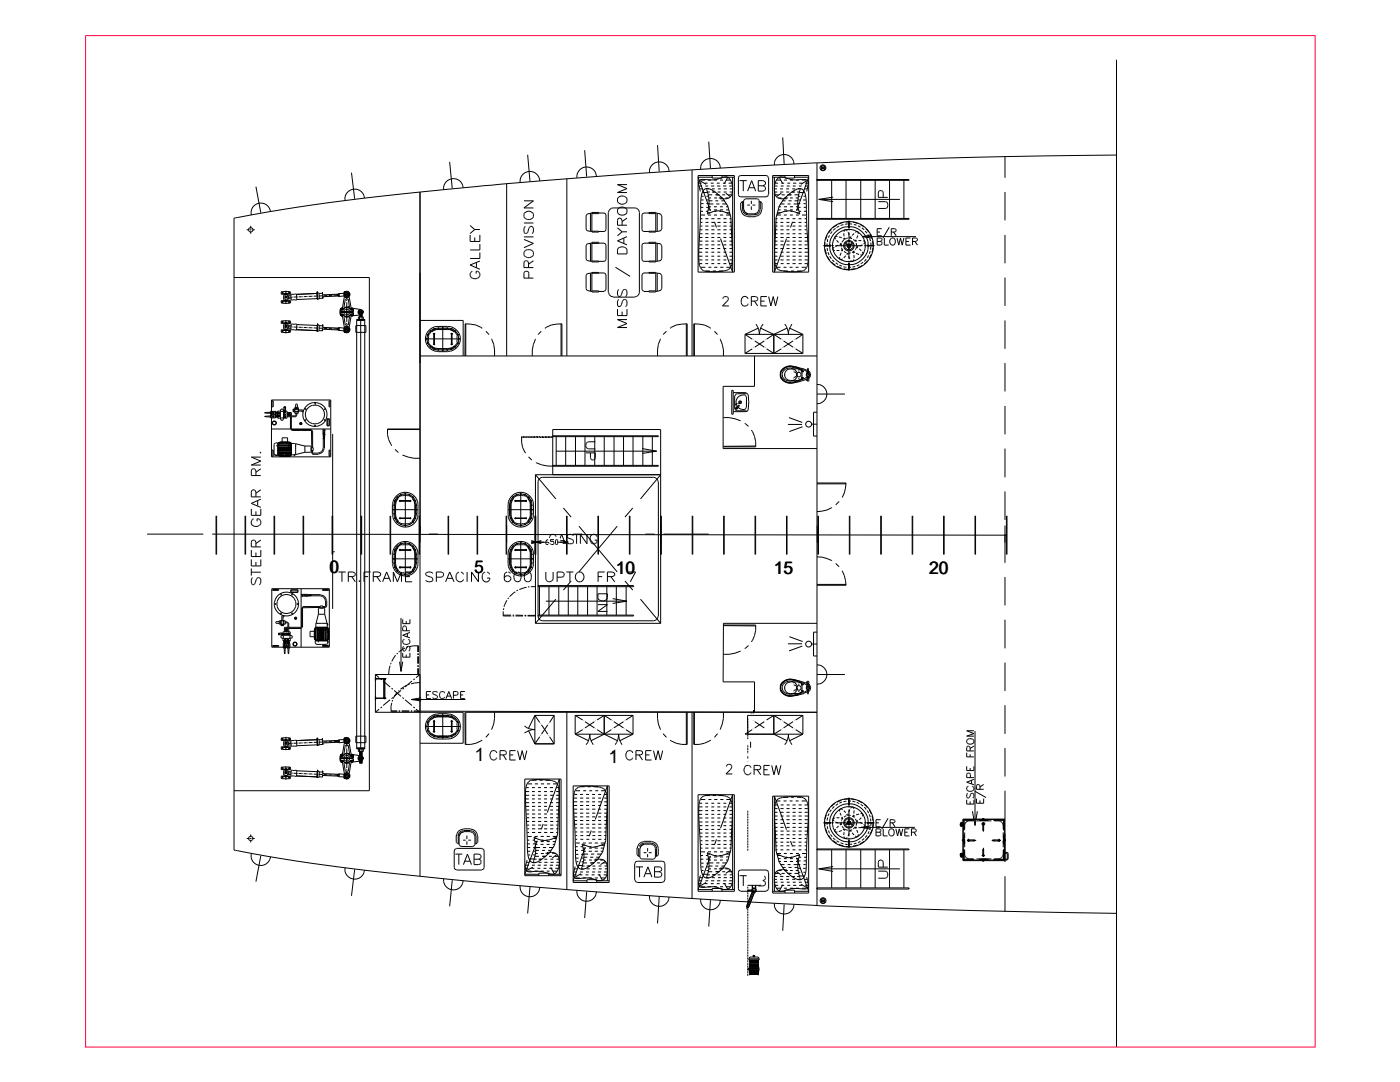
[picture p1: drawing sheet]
<svg xmlns="http://www.w3.org/2000/svg" width="279mm" height="216mm" viewBox="0 0 279 216" stroke-linecap="round" stroke-linejoin="round" font-family="sans-serif">
<defs><g id="words">
<g font-size="3.7">
<text x="94.7" y="151.9">1</text>
<text x="121.4" y="152.2">1</text>
</g>
<g font-size="3.5">
<text x="65.8" y="114.3">0</text>
<text x="94.6" y="114.3">5</text>
<text x="122.9" y="114.5">10</text>
<text x="154.5" y="114.5">15</text>
<text x="185.5" y="114.5">20</text>
</g>
</g></defs>
<!-- layer: 0 -->
<g fill="none" stroke="#000" stroke-width=".2">
<path d="M222.8 11.9v197M51.1 37.2l.9 5.3M70.1 34.5l.7 5.2M72.7 39.5a1.97 1.97 0 0 0-1-1.5 1.99 1.99 0 0 0-2.9 1.5l.1 .5M83.8 38.3v136.6M89.7 32.3l.6 5.3M92.4 37.5a2.03 2.03 0 0 0-.9-1.6 2.01 2.01 0 0 0-3 1.4v.6M101.1 36.7v34.3M105.3 30.9l.5 5.3M107.7 36.1a1.96 1.96 0 0 0-2.1-1.9 1.96 1.96 0 0 0-1.8 2.2M113.1 35.6v35.4M116.7 30l.4 5.2"/>
<path d="M119 35.2l-.1-.5a1.95 1.95 0 0 0-2-1.4 1.95 1.95 0 0 0-1.8 1.7v.5M123.3 39.5a.99 .99 0 0 1 1.3-.4 .99 .99 0 0 1 .5 1.2 .99 .99 0 0 1-1.3 .4 .99 .99 0 0 1-.5-1.2zM125.1 36.8h-1.9l1.9 .8-1.9 .8h1.9M131.2 29l.4 5.2M133.5 34.2a1.92 1.92 0 0 0-1-1.7 1.98 1.98 0 0 0-2.9 1.4v.6M138.1 33.9v37.1M139.3 35h7.3v19.3h-7.3zM139.4 36.5h.6M139.5 37.1h.6M139.6 36l1.3 .8M139.7 37.7h.5M139.8 35.9h.9"/>
<path d="M140 39.9h.4M140.1 39.2h.3M140.2 38.4h1M140.6 36.5h.6M140.8 37.1h.5M140.9 37.7h.5M141 39.2h.4M141 37.8l.4 1.1a7.4 7.4 0 0 1-.2 3.8 4 4 0 0 1 4.5 .1M141 39.9h.5M141.2 38.3h.5M141.3 35.9h.6M141.3 38.9h.8"/>
<path d="M141.4 28.3l.4 5.3M141.4 39.5h.5M141.8 36.5h.6M141.9 37.1h.6M142.1 38.3h.7M142.1 37.7h.6M142.1 35v.5h2v-.5M142.1 35.4h-2.8l2.5 6.7M142.5 35.9h.6M142.5 39.5h.6M142.8 38.9h.8M143.1 36.5h.5"/>
<path d="M143.1 37.1h.6M143.2 38.3h.6M143.3 37.7h.6M143.5 39.5h.7M143.7 35.9h.6M143.7 33.6a1.95 1.95 0 0 0-.8-1.6 2 2 0 0 0-3.1 1.2v.6M144.1 35.4h2.5M144.1 38.9h.6M144.3 36.5h.5M144.3 37.1h.6M144.4 38.3h.6M144.4 37.7h.7"/>
<path d="M144.8 39.5h.6M144.8 38.5l.9 .7M144.9 35.9h.9M145.2 35.4l-.7 1.3M145.4 38.9h.6M145.4 36.5h.6M145.5 37.1h.7M145.6 38.3h.6M145.6 37.7h.6M146.2 37.2l-.1-.6a1.38 1.38 0 0 0-2.1-1.1l-1.7 .4-2.2-.1a.77 .77 0 0 0-.6 1.2l.3 1.2M146.2 37.9v.5a1.4 1.4 0 0 1-1.6 1.3h-.9M146.2 35.4v18.9l-2.4-6.7"/>
<path d="M147.6 36h1.4M148.3 36v2.1M148.7 39.7h2.5l.2 .1 .1 .2v1.8M148.7 39.7l-.3 .4v1.7M149.2 38.1l.8-2.1 .8 2.1M149.5 37.5h1M151.3 36h.9a.51 .51 0 0 1 .6 .6 .51 .51 0 0 1-.6 .5l.3 .1a.5 .5 0 0 1 0 .8l-1.2 .1zM151.3 37.1h.9M153.3 35.5l-.1-.4-.3-.1h-5.1l-.3 .1-.1 .4v3.3l.1 .4 .3 .1h5.1l.3-.1 .1-.4M153.4 35.5v3.3M154.2 35h7.2v19.3h-7.2zM154.2 35.4h2.5"/>
<path d="M154.5 37.2l.1-.3a1.56 1.56 0 0 1 .8-1.4 1.56 1.56 0 0 1 1.7 .1l1.9 .3a3.4 3.4 0 0 1 2.2 .2l.1 .4-.3 1.7M154.5 35.4v18.9l2.5-6.7M154.5 38.3h.6M154.5 37.7h.6M154.5 37.9a1.43 1.43 0 0 0 1.4 1.8h1.1M154.6 37.1h.6M154.7 38.9h.7M154.7 36.5h.6M155 35.9h.9M155.3 39.5h.7M155.5 35.4l.7 1.3M155.7 38.3h.6"/>
<path d="M155.7 37.7h.6M155.8 37.1h.6M155.9 36.5h.6M155.9 38.5l-.9 .7M156 38.9h.6M156.2 27.4l.3 5.4M156.4 35.9h.7M156.6 39.5h.6M156.7 35v.5h1.9v-.5M156.9 38.3h.6M156.9 37.7h.6M157 37.1h.6"/>
<path d="M157.1 36.5h.6M157.2 38.9h.8M157.6 39.5h.6M157.6 35.9h.7M158 38.3h.7M158.1 37.7h.6M158.2 37.1h.6M158.3 36.5h.6M158.5 32.8a1.93 1.93 0 0 0-.9-1.6 2 2 0 0 0-3.1 1.2v.5M158.6 38.9h.8M158.6 35.4h2.8l-2.4 6.7M158.8 39.5h.5"/>
<path d="M158.9 35.9h.5M159.1 38.3h.4M159.3 39.9h.4M159.3 37.7h.5M159.4 39.2h.3M159.4 37.1h.6M159.5 36.5h.6M159.5 38.4h1M159.7 37.8l-.1 .3a7.1 7.1 0 0 0 0 4.6 4 4 0 0 0-4.5 .1M160.1 35.9h.8M160.3 39.9h.5M160.3 39.2h.4"/>
<path d="M160.6 37.7h.5M160.6 37.1h.6M160.7 36.5h.6M161.2 36l-1.4 .8M163 32.5v148.2M163 35.8h18.4v.2h-18.4M163.4 39.8l2.9 .4M163.4 39.8h16.2M163.8 33.7l.1-.1h.7l.1 .1-.3 .2h-.3l-.2-.2M163.8 33.2l.1 .1h.7l.1-.1M163.8 33.4v.1M163.9 33.3l.2-.3h.3l.3 .3"/>
<path d="M163.9 33.4v.2M164.1 33.5l-.2 .1M164.1 33.4h-.2v.1M164.2 33.4v.2M164.3 33.4v.2M164.4 33.5l.2 .1M164.4 33.4h.2v.1M164.7 33.4v.2M164.7 33.4v.1M166 36v7.6M166.3 39.3l-2.9 .5M168.8 36v7.6"/>
<path d="M171.8 36v7.6M174.7 36v7.6M176.3 39.4l-.1-1.2-.3-.2-.6 .2v1.2h1.9M177.5 36v7.6M180.4 36v7.6M200.6 31.2v4.3M200.6 38.3v5.7M222.8 30.9a1423.7 1423.7 0 0 0-142.5 7.8 385.1 385.1 0 0 0-33.6 4.8v126.1a499.9 499.9 0 0 0 48.2 6.4l4.4 .4a1629.5 1629.5 0 0 0 66.1 4.4l28.7 .9 28.7 .5M46.7 55.4h27v102.4h-27M49.2 45.9h.6M50 45.9h.2M50 45.1v.5"/>
<path d="M50 45.8v.2M50 46.1v.5M50.3 45.9h.5M54 42.2a2.14 2.14 0 0 0-.9-1.4 1.95 1.95 0 0 0-3 1.6l.1 .5M68.8 59.2l-.1 .1M69.6 59.2l.1 .1M93.8 46.9v1.3h2v-1.3M93.8 45l.9 .8M94.3 54.1a.74 .74 0 0 0-.4 1.1 1 1 0 0 0 1.2 .4 1 1 0 0 0 .7-1 .6 .6 0 0 0-.8-.5v.5M94.7 47.4v.8M94.7 45.8l-.9 .8M94.7 45.8h1.1"/>
<path d="M95.1 52.4v1M95.8 48.7v1.2h-2M95.8 50.4v1.2h-2M95.8 52.1l-2 .8 2 .8M104.6 47.8l1.9 .8-1.9 .8M104.6 47.3h1.9M104.6 44.5h1.9M104.6 40.1h1.9l-1.9 1.4h1.9M104.6 42.6a1.07 1.07 0 0 1 1.9 .2 1.01 1.01 0 0 1-.7 1 1.01 1.01 0 0 1-1.2-.4zM104.8 45.2a.97 .97 0 0 0 0 1.4l.5-.2 .2-.8a.53 .53 0 0 1 .7-.4 .97 .97 0 0 1 0 1.4M104.8 50a.96 .96 0 0 1 1.2-.1 .96 .96 0 0 1 .4 1.1 1.07 1.07 0 0 1-1.8-.2v-.6zM105.5 53.4v-.9l-.2-.4h-.6l-.1 .4v.9h1.9"/>
<path d="M105.5 55.5v-1.2l-.3-.2-.5 .1-.1 .4v.9h1.9M106.5 52l-1 .7M117.8 42.6v3.5M117.8 48.5v3.6M117.8 54.5v3.6M118.1 42.6h1.4v-.2h-1.4v3.9h1.4v-.2h-1.4M118.1 54.5h1.4v-.1h-1.4v3.9h1.4v-.3h-1.4M118.1 42.5l-.8 .2-.3 .4v2.6l.3 .4 .8 .1M118.1 48.5l-.8 .1-.2 .1-.1 .3v2.6l.3 .4 .8 .1M118.1 54.5l-.8 .1-.3 .4v2.6l.3 .4 .8 .2M118.1 48.6h1.4v-.3h-1.4v4h1.4v-.2h-1.4M119.5 42.5h1l.3 .1 .1 .3v2.9l-.1 .3-1.3 .1"/>
<path d="M119.5 54.5h1l.3 .1 .1 .3v2.8l-.1 .3-.3 .1M119.5 58.2h1M119.5 48.5h1l.3 .1 .1 .3v2.8l-.1 .3-1.3 .1M121.4 42.4v15.9M121.5 42.4a.96 .96 0 0 1 .9-.9h4.3a.96 .96 0 0 1 .9 .9v15.9a.96 .96 0 0 1-.9 .9M121.5 58.3l.1 .5 .3 .3 .5 .1M122.4 59.3h4.3M122.8 53.3l3 1.9M123.2 45.5l1 .8M123.3 41.7a.96 .96 0 0 1 1.3-.4 .96 .96 0 0 1 .4 1.4l-.7 .2a.87 .87 0 0 1-.9-.3 .87 .87 0 0 1-.1-.9zM123.5 59.7a.94 .94 0 0 0 0 1.5l.4-.2 .3-.9a.53 .53 0 0 1 .6-.4 .97 .97 0 0 1 0 1.5M123.5 57.8a1.13 1.13 0 0 0 0 1.4h.2l.3-.4a1.14 1.14 0 0 1 .6-1h.2a.97 .97 0 0 1 0 1.4"/>
<path d="M123.5 49.4a1.09 1.09 0 0 1 1.6 .5v.8h-1.9v-.8zM124.2 44.9v-.9a.46 .46 0 0 0-.5-.5 .46 .46 0 0 0-.5 .5v.9h1.9M124.2 46.3l-1 .7M124.2 46.3h.9M124.5 47.6v.9M125.1 47.2l-1.9 .9 1.9 .8M125.1 43.5l-.9 .7M128.5 58.2h1M129.5 42.5h-1l-.3 .1-.1 .3 .1 3.2 1.3 .1M129.5 48.5h-1l-.3 .1-.1 .3 .1 3.1 1.3 .1M129.5 54.5h-1l-.3 .1-.1 .3v2.8l.1 .3 .3 .1M130.9 42.6h-1.4v-.2h1.4v3.9h-1.4v-.2h1.4"/>
<path d="M130.9 48.6h-1.4v-.3h1.4v4h-1.4v-.2h1.4M130.9 54.5h-1.4v-.1h1.4v3.9h-1.4v-.3h1.4M130.9 42.5l.8 .2M130.9 54.5l.8 .1M130.9 48.5l.8 .1M131.2 42.6v3.5M131.2 48.5v3.6M131.2 54.5v3.6M131.7 42.7l.3 .4M131.7 54.6l.3 .4M131.7 48.6l.2 .1 .1 .3M131.7 46.1l-.8 .1"/>
<path d="M131.7 58l-.8 .2M131.7 52l-.8 .1M132 45.7l-.3 .4M132 57.6l-.3 .4M132 51.6l-.3 .4M132.1 43.1v2.6M132.1 49v2.6M132.1 55v2.6M139.5 50.3h.6M139.5 51.1h.7M139.6 48.9h.6M139.6 49.6h.6"/>
<path d="M139.6 51.9h.6M139.6 52.6h.5M139.6 48.1h.6M139.7 47.4h.5M139.7 45.9h.5M139.7 46.6h.5M139.8 45.1h.4M139.8 42.9h.9M139.8 43.6h.4M139.8 44.4h.4M139.9 53.3h.9M139.9 40.6h.5"/>
<path d="M139.9 41.4h.5M139.9 42.2h.4M140.8 45.9h.6M140.8 48.9h.6M140.8 52.6h.5M140.8 43.6h.6M140.8 45.1h.6M140.8 46.6h.6M140.8 47.4h.6M140.8 48.1h.6M140.8 49.6h.6M140.8 50.3h.5"/>
<path d="M140.8 51.1h.5M140.8 51.9h.5M140.8 44.4h.6M140.8 54.1h.9M140.9 42.2h.4M140.9 41.4h.5M141 40.6h.5M141.2 42.5h.5M141.3 42.9h.6M141.3 41.9h.6M141.4 53.3h.6M141.4 41.3h.5"/>
<path d="M141.5 40.1h.7M141.5 40.7h.9M142 45.9h.6M142 48.9h.6M142 52.6h.5M142 43.6h.6M142 44.4h.6M142 45.1h.6M142 46.6h.6M142 47.4h.5M142 48.1h.5M142 49.6h.5"/>
<path d="M142 50.3h.5M142 51.1h.5M142 51.9h.5M142.3 54.1h.6M142.5 42.9h.6M142.5 41.3h.6M142.5 41.9h.6M142.5 53.3h.7M142.6 44.3l.4 1.1M142.7 42.2h.3M142.8 40.1h.5M142.9 40.7h.7"/>
<path d="M143.2 45.9h.6M143.2 48.9h.5M143.2 52.6h.5M143.2 43.6h.6M143.2 44.4h.6M143.2 45.1h.6M143.2 46.6h.6M143.2 47.4h.5M143.2 48.1h.5M143.2 49.6h.5M143.2 50.3h.5M143.2 51.1h.5"/>
<path d="M143.2 51.9h.5M143.5 54.1h.8M143.6 42.2h.3M143.7 42.9h.6M143.7 41.3h.6M143.7 41.9h.6M143.7 53.3h.7M144 40.1h.7M144.1 40.7h.9M144.3 59.6l.3-.4h.4a.46 .46 0 0 1 .3 .7l-1.1 1.1h1.3M144.4 45.9h.6M144.4 48.9h.5"/>
<path d="M144.4 52.6h.5M144.4 43.6h.6M144.4 44.4h.6M144.4 45.1h.6M144.4 46.6h.5M144.4 47.4h.5M144.4 48.1h.5M144.4 49.6h.5M144.4 50.3h.5M144.4 51.1h.5M144.4 51.9h.5M144.9 42.9h.9"/>
<path d="M144.9 41.3h.4M144.9 41.9h.6M144.9 53.3h1M144.9 42.5h.7M145.5 52.6h.6M145.6 45.9h.4M145.6 48.9h.6M145.6 43.6h.3M145.6 44.4h.4M145.6 45.1h.4M145.6 46.6h.4M145.6 47.4h.5"/>
<path d="M145.6 48.1h.5M145.6 49.6h.6M145.6 50.3h.6M145.6 51.1h.6M145.6 51.9h.6M146 47.7l-.1-4.3a7 7 0 0 0-2.9-4.9l-.8-.5a1.27 1.27 0 0 0-1.4-.3 1.27 1.27 0 0 0-.8 1.2l-.3 6.5a32.2 32.2 0 0 0-.1 7.5 1.98 1.98 0 0 0 2.3 1.3l2-.1a2 2 0 0 0 2.3-2.4l-.2-4M147.8 40.5v1.4M147.9 41.8a1.36 1.36 0 0 0 1.4 1.4M148.1 40.3l-.2 .2M148.2 40.2v1.7M148.2 41.8a1 1 0 0 0 1.1 1M148.4 40.2l-.4 .1"/>
<path d="M148.5 41.8l.1 .4 .3 .3 .4 .1M149.1 40.9h.6M149.3 42.7h1.4M149.3 43.2h1.4M149.3 59.6a.72 .72 0 0 0-.8-.4 .72 .72 0 0 0-.6 .8v.4a.71 .71 0 0 0 .6 .7 .71 .71 0 0 0 .8-.5M149.9 40.1v.6M149.9 41.2v.7M150.2 40.9h.5M150.7 42.8l-1.4 .1M151.4 41.8l-.1 .4-.7 .4M151.5 40.2l.4 .1M151.7 41.8a.98 .98 0 0 1-1.1 1"/>
<path d="M151.7 40.2v1.6M151.8 40.3l.2 .2M152 41.8a1.36 1.36 0 0 1-1.4 1.4M152.1 40.5v1.3M153 59.2h-1.2v1.8h1.2M153.4 59.2l.4 1.8 .5-1.8 .5 1.8 .4-1.8M154.5 48.9h.7M154.5 49.6h.7M154.5 50.3h.7M154.5 51.1h.7M154.5 51.9h.7M154.6 48.1h.6"/>
<path d="M154.7 52.6h.5M154.7 47.4h.5M154.7 47.7l.2-4.3a7 7 0 0 1 2.8-4.9l.8-.5a1.29 1.29 0 0 1 1.4-.3 1.29 1.29 0 0 1 .8 1.2l.2 1.3 .2 6.3a25.7 25.7 0 0 1 .1 6.4 1.98 1.98 0 0 1-2.4 1.3l-2-.1a1.88 1.88 0 0 1-2.1-1.8v-4.6M154.7 45.9h.5M154.7 46.6h.5M154.8 43.6h.4M154.8 44.4h.4M154.8 45.1h.4M154.9 53.3h.9M155 42.9h.9M155.1 42.5h.7M155.3 41.9h.5"/>
<path d="M155.4 41.3h.5M155.8 45.9h.6M155.8 48.9h.6M155.8 43.6h.5M155.8 44.4h.5M155.8 45.1h.5M155.8 46.6h.6M155.8 47.4h.6M155.8 48.1h.6M155.8 49.6h.6M155.8 51.1h.6M155.8 51.9h.6"/>
<path d="M155.8 40.7h.8M155.8 52.6h.6M155.8 50.3h.6M156.1 40.1h.7M156.4 53.3h.6M156.4 54.1h.8M156.4 42.9h.6M156.4 41.3h.7M156.4 41.9h.6M156.8 42.2h.3M157 45.9h.5M157 48.9h.6"/>
<path d="M157 43.6h.5M157 44.4h.5M157 45.1h.5M157 46.6h.6M157 47.4h.6M157 48.1h.6M157 49.6h.6M157 50.3h.6M157 51.1h.6M157 51.9h.6M157 52.6h.6M157.2 40.7h.6"/>
<path d="M157.4 40.1h.6M157.6 53.3h.6M157.6 42.9h.6M157.6 41.3h.7M157.6 41.9h.6M157.8 42.2h.3M157.9 54.1h.6M158.2 45.9h.5M158.2 48.9h.6M158.2 52.6h.6M158.2 43.6h.5M158.2 44.4h.5"/>
<path d="M158.2 45.1h.5M158.2 46.6h.5M158.2 47.4h.6M158.2 48.1h.6M158.2 49.6h.6M158.2 50.3h.6M158.2 51.1h.6M158.2 51.9h.6M158.2 44.3l-.4 1.1M158.4 40.7h.9M158.6 40.1h.7M158.8 53.3h.6"/>
<path d="M158.9 42.9h.5M158.9 41.3h.4M158.9 41.9h.5M159 42.5h.5M159.1 54.1h.8M159.3 40.6h.4M159.3 41.4h.5M159.4 45.9h.5M159.4 48.9h.6M159.4 52.6h.6M159.4 43.6h.5M159.4 44.4h.5"/>
<path d="M159.4 45.1h.5M159.4 46.6h.5M159.4 47.4h.6M159.4 48.1h.6M159.4 49.6h.6M159.4 50.3h.6M159.4 51.1h.6M159.4 51.9h.6M159.5 42.2h.4M160 53.3h.9M160.1 42.9h.8M160.3 40.6h.5"/>
<path d="M160.4 41.4h.5M160.5 42.2h.4M160.6 45.9h.4M160.6 48.9h.6M160.6 52.6h.6M160.6 43.6h.3M160.6 44.4h.3M160.6 45.1h.4M160.6 46.6h.4M160.6 47.4h.5M160.6 48.1h.6M160.6 49.6h.6"/>
<path d="M160.6 50.3h.7M160.6 51.1h.6M160.6 51.9h.6M163 43.6h18.4v.2h-18.4M164.3 49h1.3M164.5 49h1.3v.1M164.7 48.3l-.1 1M164.7 49.7l.2 1M165.1 48.6v.6M165.1 49.5l.1 .6M165.1 47l-.3 .8M165.1 51.1l.5 .8"/>
<path d="M165.2 47.7l-.1 .6M165.2 50.3l.3 .6M165.5 48.9h.4v.2h-1.4M165.6 49.1a3.9 3.9 0 0 0 3.8 3.7M165.6 46.9l-.3 .5M165.6 51.1l.3 .5M165.9 45.8l-.6 .7M165.9 52.3l.8 .6M166 49h.4M166.1 46.2l-.4 .4M166.1 51.9l.4 .4M166.5 49.3l-.3 .2 .1 .4 .3 .1"/>
<path d="M166.7 45.6l-.4 .4M166.7 49h2.2M166.8 52.4l.4 .4M167 50h.5M167 47.9l.4 .5M167 44.9l-.8 .6M167.1 53.1l.8 .4M167.1 47.2l-.3-.1-.3 .3 .3 .3M167.3 48.9l-.6 .3M167.4 47.3l.6 .1M167.5 45.1l-.5 .3M167.5 52.9l.5 .2"/>
<path d="M167.6 51.3l-.1 .3 .4 .3 .3-.3M167.6 48.6l.3 .1-.3 .2M167.8 49.9h.4l-.2 .3M167.9 50.4l-.3 .6M167.9 48.6v.5M167.9 49.4l.3 .5M168.3 44.8l-.5 .2M168.3 53.2l.6 .1M168.3 44.4l-.9 .3M168.4 47.9l-.4 .4M168.4 46.5v.7M168.4 53.6l.9 .1"/>
<path d="M168.4 50.2l.5 .2M168.5 47.4l.1 .4-.4-.2M168.6 48.7a.79 .79 0 0 0 .8 1.1v-.4M168.6 48.6v.1M168.7 48.4v.1M168.7 48.6l.3 .3M168.8 51l-.4 .5M169 48.9v.2l.4 .3M169 48.9h.1M169.1 46.1l-.2-.3-.4 .1-.1 .4M169.1 50.5l-.1 .3M169.1 48.8l.2-.2 .4 .2"/>
<path d="M169.2 48.7a.36 .36 0 0 0 0 .6 .36 .36 0 0 0 .5 0 .36 .36 0 0 0 0-.6M169.2 44.7l-.6 .1M169.2 47.5l-.5 .2M169.2 48.7l-.5-.2a.88 .88 0 0 1 1.4 0l-.3 .2M169.2 48.7h.5M169.2 53.3h.6M169.2 49l.2 .1 .2-.1M169.2 46.4l.3 .5M169.2 49h.4M169.2 49l.2-.1 .2 .1M169.3 49.4h.1M169.4 45.2a3.9 3.9 0 0 0-3.8 3.8"/>
<path d="M169.4 44.1v1.4h.1v-1.4M169.4 53.9v-1.4h.1v1.4M169.4 51.1l.2 .5M169.4 49h.1zM169.4 45.4h.1M169.4 52.6h.1M169.4 44v1.3M169.4 45.6v.4M169.4 46.4v2.1M169.4 48.9v.3M169.4 49.5v2.2M169.4 52v.4"/>
<path d="M169.4 52.7v1.3M169.5 45.2a3.9 3.9 0 0 1 3.8 3.8M169.5 44.7h.6M169.5 47.5l.6 .1M169.5 49.4h.1M169.6 47.2l.1 .3M169.7 48.7h.1M169.8 48.9h.1M169.8 50.4l-.6 .1v.3M169.8 44.3h-1M169.9 47.2l-.2 .3M169.9 49h2.2"/>
<path d="M170.1 48.4v.1M170.2 48.7a.8 .8 0 0 1-.7 1.1v-.4M170.2 44.3l.9 .3M170.3 48.7l-.5 .2v.2l-.3 .3M170.3 47.8l.4 .4M170.4 51.7l-.1 .4-.4 .1-.1-.3M170.4 44.8l.5 .1M170.4 50.9l.1 .6M170.5 46.6l-.4 .4M170.5 50.1l-.4 .3M170.6 50.4l-.3-.2v.4M170.7 46.4l.3-.2 .3 .2v.3"/>
<path d="M170.7 53.2l-.6 .1M170.7 53.6l-.9 .1M170.9 48.5l.1 .5M170.9 50.6l.5 .2M170.9 47.8l-.2 .3h.3M170.9 49.3l-.2 .5M170.9 49.3l.3 .2M171.2 45.1l.5 .2M171.2 47l-.2 .6M171.3 49.1l-.4 .2M171.3 48h.6M171.5 52.8l-.5 .3"/>
<path d="M171.5 49.6l.4 .5M171.6 44.8l.8 .5M172 45.5l.5 .4M172.1 47.2l1.9 .3M172.1 47.2h10.7M172.1 50.3l.2 .3-.2 .3-.4-.1M172.1 53l-.9 .4M172.1 48.9l-.6 .2M172.2 52.3l-.4 .4M172.2 48.1h.4v.4l-.3 .2M172.5 49h.4M172.6 46.1l.4 .4"/>
<path d="M172.8 45.6l.6 .7M172.9 51.7l-.4 .4M173.1 52l-.6 .7M173.2 46.8l.3 .5M173.2 49h1.3M173.3 49.1a3.9 3.9 0 0 1-3.8 3.7M173.3 48.9h-.3v.2h1.3M173.3 51l-.3 .5M173.6 47.6l.1 .5M173.6 46.8l.4 .8M173.7 50.1l-.2 .6M173.8 48.4l.1 .6"/>
<path d="M173.8 49.3l-.1 .5M173.9 50.8l-.4 .8M174 46.9l-1.9 .3M174 50.7a4.8 4.8 0 0 0-2.8-6.2 4.8 4.8 0 0 0-6.2 2.6 4.8 4.8 0 0 0 2.4 6.3 4.9 4.9 0 0 0 6.6-2.7M174.1 48.1l.2 .9M174.2 49.4l-.2 1M174.3 49h-1.3v.1M175.1 47.5l.9 .1v.3l-.3 .3 .3 .2-.1 .5h-.8zM175.1 46.3h.5M175.1 48.2h.6M175.3 40.2h1.4a.7 .7 0 0 1 .5 .7 .7 .7 0 0 1-.5 .7h-1.4M176 45.6h-.9v1.4h.9"/>
<path d="M176.5 47.5v1.4h.9M177.5 45.3l-1.3 2.2M177.9 47.6a.71 .71 0 0 1 .8 .4 .71 .71 0 0 1-.4 .9 .74 .74 0 0 1-.7-.5 .74 .74 0 0 1 .3-.8zM177.9 46.3h.8l.1-.3v-.3l-.9-.1v1.4M178.3 46.3l.5 .7M179 47.5l.4 1.4 .3-1.4 .4 1.4 .3-1.4M180.8 48.2h.6M181.7 47.5h-.9v1.4h.9M182.1 48.2h.7l.2-.2 .1-.3-.3-.2h-.7v1.4M182.6 48.2l.5 .7M200.6 46.9v5.6M200.6 55.4v5.6"/>
<path d="M54.3 80h.2v1.2h-.2zM65.7 80h.1v1.2h-.1zM68.7 65.2l.1 .1M69.7 65.2l-.1 .1M70 61.5l2 .3v1l-1.9 .2M71 65h2v1.3h-2zM71.2 63.8h1.6h-1.6v85.6h1.6l-1.6-.1M71.2 63.9h1.6M71.5 62.3h1M71.5 63.3v.5M71.5 63.2h1M71.8 63h.5"/>
<path d="M71.8 62.9h.5M71.8 63.1h.5M71.8 63.7h.4M72 63.9v85.3M72.2 63.3h-.4v.5M72.3 62.3v.9M72.3 63.3v.5M72.3 62.2v.1M72.5 62.3h.1M72.5 63.3v.5M72.8 63.8v85.5M83.8 63.9h8.6v7.1"/>
<path d="M83.8 71h79.2M84.9 67.6h7M85.1 67.6h.2zM85.2 67.5v.3M85.3 68.5h.1M85.3 66.8h.1M85.3 66.8h.1zM85.3 68.5h.1zM85.4 66.7v.2M85.4 68.4v.2M85.4 68.5h.1M85.4 66.8h.1"/>
<path d="M85.5 68.2a1.91 1.91 0 0 0 1.9 1.4h2.3l.4-.1 .6-.4 .6-.9M85.5 67.1l.6-1 .5-.3 .8-.2h1.9a1.91 1.91 0 0 1 2 1.5M85.6 67.1l-.1 .4 .1 .7M85.8 69.2h.1M85.8 66.1h.1M85.8 69.2l.1 .1M85.9 65.9v.3M85.9 69.1v.1M85.9 69.3h.1M85.9 69.2h.1M85.9 66.1h.1M85.9 69.2v.1"/>
<path d="M86.1 69l.7 .4a7.7 7.7 0 0 0 3.2 0l.7-.4M86.1 66.3l1-.5h2.6l1 .5M86.5 66.6h.3v.1h-.3zM86.5 68.6l.3 .1zM86.5 69.7h.1M86.5 65.6h.1M86.6 66.5h.1v2.3h-.1zM86.6 69.7h.1M86.6 65.5v.3M86.6 66.5v2.3M86.6 69.6l.2 .1M86.6 69.7v.1"/>
<path d="M86.6 65.6h.2M86.6 65.5v.1zM87.4 65.5h2M87.4 69.8h2M87.4 65.5a2.18 2.18 0 0 0-2.2 2.2 2.18 2.18 0 0 0 2.2 2.1M87.4 70.1a2.6 2.6 0 0 1-2.2-1.4 2.51 2.51 0 0 1 1.6-3.5 9.6 9.6 0 0 1 3.4 .1 2.5 2.5 0 0 1 1.7 2.5 2.5 2.5 0 0 1-1.9 2.3h-.7M87.4 69.8h.2zM87.4 70.2h1.9M87.5 65.4v.1zM87.5 65.4v.2M87.5 69.7v.2M88.3 69.8h.1z"/>
<path d="M88.4 65.1v5.1M88.4 65.4v.1zM89.3 65.4h.1M89.3 65.5v.1M89.3 69.7v.1M89.3 69.8v.1M89.3 69.8h.1M89.3 65.4v.1M89.3 65.5a2.18 2.18 0 0 1 2.2 2.2 2.18 2.18 0 0 1-2.2 2.1M90 66.6h.3v.1h-.3zM90 68.6l.3 .1zM90 69.7h.1"/>
<path d="M90 65.6h.1M90.1 66.5h.1v2.3h-.1zM90.1 69.7h.1M90.1 65.6h.1M90.1 65.5v.3M90.1 66.5v2.3M90.1 69.6v.1M90.1 69.7v.1M90.2 69.7h-.1M90.2 69.7h.1M90.2 65.6h.1M90.8 69.2h.1"/>
<path d="M90.8 66.1h.1M90.8 69.2l.1 .1M90.9 65.9v.3M90.9 69.1l.1 .1M90.9 69.3h.1M90.9 66v.1zM90.9 66.1h.1M91.2 67.1v1.1M91.2 68.5h.3M91.2 66.8h.3M91.3 66.8h.2zM91.4 66.7v.2"/>
<path d="M91.4 68.4v.2M91.4 68.4v.1zM91.5 67.6h.1zM91.6 67.5v.3M93 64.6v6.4M96.2 65.5a4.7 4.7 0 0 0-3.4-.9v6.4M97 66.1l.6 .7M98.1 67.6a5.3 5.3 0 0 1 .6 3.4M106.9 67.6a6.8 6.8 0 0 0-.7 3.4M108 66.1l-.6 .7M108.8 65.5a4.7 4.7 0 0 1 3.3-.9v6.4M112 64.6v6.4"/>
<path d="M123.2 61.7v1.3h1.9v-1.3M124.2 62.2v.8M125.1 63.8h-1.9l1.9 .8-1.9 .8h1.9M131.8 67.6a5.4 5.4 0 0 0-.6 3.4M133 66.1l-.6 .7M133.8 65.5a4.4 4.4 0 0 1 3.3-.9v6.4M137 64.6v6.4M138.6 64.6v6.4M141.8 65.5a4.7 4.7 0 0 0-3.3-.9v6.4M142.6 66.1l.6 .7M143.7 67.6a6.8 6.8 0 0 1 .7 3.4M146 77.9h.3v4.7h-.3z"/>
<path d="M146.3 78.3h2.6M146.6 79l.1 2.7 .5 .3h1.8M148.5 78.8a1.47 1.47 0 0 0-1.5 .8 1.47 1.47 0 0 0 .3 1.7 1.31 1.31 0 0 0 1.5 .3l.1-.3M148.5 78.7l.4 .5M148.7 70.5h11.5M148.7 66.7v3.8M148.7 66.7h11.5M148.7 66.7l1.4 1M148.9 78.4l.4 .4 .1 1.6M149 79.2v2.1M149 78.6h-1.9l-.3 .1-.1 .3M149.9 60.1h.8l.5-.2v-.6l-.5-.1h-.8v1.8"/>
<path d="M150.1 69.6l-1.4 .9M150.3 67.8v.1M150.3 69.4h.1M150.6 71v6.1h-6.3v12.4h18.7M150.6 60.1l.6 .9M150.6 68l1.9 1.3M150.9 64.7a3.2 3.2 0 0 1 .7 2 3 3 0 0 1 .7-2M151.3 65.5l-2.6 1.2M151.8 65.5l2.6 1.2M151.8 60.1h.8M152.5 68l-1.9 1.3M152.8 67.8v.1"/>
<path d="M152.8 69.4h.1M153 69.6l1.4 .9M154.4 66.7v3.8M154.4 66.7l-1.4 1M154.4 66.7l1.5 1M155.7 75.1a2.49 2.49 0 0 0 3.7 1l.7-.5M155.8 74.4a1.78 1.78 0 0 0 2.1 2M155.8 74.4a1.83 1.83 0 0 0 2.1 2M155.9 74.4v.7M155.9 69.6l-1.5 .9M156.1 75a1.62 1.62 0 0 0 2.1 1M156.2 67.8v.1"/>
<path d="M156.2 69.4h.1M156.2 74.5v.5M156.4 68l1.9 1.3M156.6 64.7a3.9 3.9 0 0 1 .8 2 3.2 3.2 0 0 1 .7-2M156.6 74.7v.2M157.1 65.5l-2.7 1.2M157.6 65.5l2.6 1.2M157.8 73.4a1.61 1.61 0 0 0-1.7 1.1M157.8 73.5l.4 .1M157.9 73.1a1.99 1.99 0 0 0-2.1 1.3M157.9 73.2l1.1 .3 .9 .4M158.2 73.6a1.21 1.21 0 0 1 .9 1.2 1.21 1.21 0 0 1-.9 1.2"/>
<path d="M158.3 68l-1.9 1.3M158.3 73.9h.1M158.3 75.6h.1M158.4 74.2l.3 .1M158.4 75.3h.3M158.5 67.8v.1M158.5 69.4h.1M158.7 74.3l.2 .1M158.8 69.6l1.4 .9M158.9 73.2l1.6 .4M158.9 75.1l-.2 .1M158.9 74.4v.7"/>
<path d="M159.4 73.4a2.76 2.76 0 0 0-3.4 .5l-.2 .5M159.4 73.6h-1.7a1.14 1.14 0 0 0-1.1 1.2 1.14 1.14 0 0 0 1.1 1.1h1.7M159.4 74v.1zM159.4 75.5v.1zM159.4 73.6l1 .3M159.9 75.6l-.9 .5-1.1 .2M159.9 73.8v.5h.2M159.9 74.2h.3M159.9 74.1h.4M159.9 74h.4v.2h-.2M159.9 75.4h.3M159.9 75.5h.4"/>
<path d="M160.1 75.3h.2v.2h-.4M160.1 75.2h-.2v.5M160.1 74.2v1.2M160.1 73.9a2.95 2.95 0 0 0-4.1-.1l-.3 .6M160.2 66.7v3.8M160.2 66.7l-1.4 1M160.4 73.6l.8 .3M160.5 73.8l.5 .4M161 75.1h.4M161 74.4l-.1 .4 .1 .3M161 74.4h.4M161 75.7l-1.6 .5-1.5 .3"/>
<path d="M161 74.2v.2M161 75.1v.2M161 75.7v.3M161 74.3h.4M161 74.2h.4v.2M161 75.3l.1 .3h.3v-.3M161 75.3h.4M161 75.3l-.7 .4-.9 .1M161.1 75.7h.3v.3M161.1 74.3h.1M161.1 75.3v.3M161.2 74.8h.2z"/>
<path d="M161.2 75.7l-.1 .3 .2 .1 .1-.1M161.2 73.5v.7M161.2 73.5h.1v.7M161.3 74.7v.1M161.3 74a.91 .91 0 0 1 .1 1.5M161.4 74.3h.1M161.4 75.3v.3M161.4 74.4l.3 .4-.3 .3M161.4 75.1v.2M163 76.7l.6 .1a1.95 1.95 0 0 1 1.4 1.8 1.95 1.95 0 0 1-1.4 1.9l-.6 .1M163 78.6h5.6M200.6 63.9v5.7"/>
<path d="M200.6 72.4v5.7M51.1 94.9l-.1-1.2-.3-.2-.4 .1-.1 .4v.9h1.8M51.1 99.1l-.1-1.2-.5-.2-.3 .2v1.2h1.8M51.4 99.9v1M51.9 90.3l.1-.1v.1v.1zM52 99.6l-1.8 .8 1.8 .8M52 97.7l-.9 .7M52 93.5l-.9 .7M52 91.2h-1.8l1.8 .8-1.8 .8h1.8M52.9 83.1h.1zM52.9 82.4h.1zM53 82.4l1.3 .1"/>
<path d="M53 83.2h1.3M53.9 82.2v.1M53.9 82.5v.1M53.9 82.9v.1M53.9 83.2v.1M54 83.2h.1M54 83h.1M54 82.5h.1M54 82.5v.1l.1-.1M54 82.1h.1M54 82.1l.1 .2M54 82.8l.1 .1z"/>
<path d="M54 83.2l.1 .1zM54.1 83h.1M54.1 82.3h.1M54.1 82.5h.1M54.1 82.1v.2M54.2 85.6h3.8M54.2 82.3v-2.5h11.8v11.4h-11.8v-8M54.2 82.5v.5M54.2 82.6h.9M54.2 82.1h.9M54.2 82.8h.7v.6h-.7M54.3 89.8h.2v1.2h-.2z"/>
<path d="M54.3 82.3h-1.3M54.3 83l-1.3 .1M54.3 83h.4v.2l-.2 .1zM54.3 82.3h.4v.1l-.2 .1zM54.5 82.3l.1 .1h-.2zM54.5 83l.1 .2h-.2zM54.9 90.9h.1M54.9 82.1v.5M54.9 83.3h.2M54.9 82.9h.2M54.9 82.8h.2M54.9 82.3h.2"/>
<path d="M54.9 82.5h.2M55 88.4h.4v2.5h-.5M55 88.4l-.3 .1v.2v1.9l.2 .3M55 82.3v.2M55 83v.2M55 82.9h.1M55 82.1v.4M55 82.5v.1M55 82.8v.1M55 83v.3M55.1 90.8l.1 .1M55.1 82.4h.2v.7h-.2"/>
<path d="M55.3 88.9h.1M55.3 83.1v.1h-.4M55.3 82.4v-.2h-.2v1.1M55.3 90.8v.1M55.3 82.9h.1M55.3 82.6h.1M55.3 83.2h.1M55.3 82.8h.1M55.3 82.3h.1M55.3 82.5h.1M55.3 83h.1M55.3 83.2l.1 .1"/>
<path d="M55.4 82.2l-.1 .1M55.5 88.4v2.4M55.5 88.5h.1M55.6 89.3h2.5l-2.4-.1 2.3 .1M55.6 89.5h2.5h-2.4M55.6 89.6h.9M55.6 89.2v.1M55.6 89.4v.1M55.6 89.6v.1M55.6 89.7v.2M55.6 89.9v.1M55.6 89.8h2.5h-2.4"/>
<path d="M55.6 90h2.5M55.6 90.6h.1M55.6 90.8l.1 .1M55.6 82.4h.2v.2h-.2zM55.6 88.9v.1h2.5v-.1M55.6 88.9h2.5M55.6 88.7v.1h2.5v-.1M55.6 90.3h2.5v.1M55.6 89.2h.1M55.6 89.3v.1M55.6 89.5v.1M55.6 89.8v.1"/>
<path d="M55.6 90h.1M55.6 90.2v.2M55.6 88.5v.1M55.6 90.8l.2 .2h2.1M55.6 90.8l.2 .1 2.2-.1M55.6 90.7v.1M55.6 90.6l.1 .1M55.7 90h2.3M55.7 88.3v.1M55.7 89.3v.1M55.7 89.5v.1M55.7 89.7h.1"/>
<path d="M55.7 89.9h.1M55.7 90.7v.2M55.7 82.4v.2l.1-.2M55.7 88.6h2.3M55.7 88.3l.1-.1h2l.2 .1M55.7 89.6l.8 .1M55.7 88.4l-.1 .1M55.7 88.3l-.1 .1M55.7 90.7l1.1 .2M55.7 90.6l1.1 .1M55.7 82.4v.1M55.7 82.9v.1"/>
<path d="M55.8 82.9l-.2 .2h.1h.1v-.3h-.2v.3l.2-.1M55.8 88.4h-.1M55.8 88.3h2.1M55.8 88.3h-.1M56 82.1h.6M56 83.4h.6M56 82h-.6v1.4h.6M56 82.1l.1-.5h.4l.1 .5M56 82.1v1.3M56 83.4l.1 .4h.4l.1-.4M56.3 88.2v-.8h1.1v.8M56.4 88.2v.1"/>
<path d="M56.4 90.9v.1M56.5 89.5h.6v.2h-.6zM56.6 82h.7v1.4h-.7M56.6 82.1v1.3M56.6 89.6h.5zM56.7 81.4v-.2h.3v.7h-.3v-.5h.3M56.7 83.2l.1 .1M56.7 81.9v.1M56.7 83.2l.2-.1v.1l-.1 .1M56.7 82h.2M56.7 81.3h.3M56.8 82.6h.1"/>
<path d="M56.8 82.6l.1 .1v.1zM56.8 82.2l.1 .1v.1zM56.8 81.2l-.1 .1M56.8 82.1h.1M56.8 83.2h.1M56.8 81.8v.2M56.8 82.6v.2h.1v-.2M56.8 82.6l-.1 .1M56.8 82.1v.3l.1-.1v-.2M56.8 82.1l-.1 .2M56.8 82.6v.2M56.8 82.3h.1"/>
<path d="M56.8 82.7h.1M56.8 81.2l.2 .1M56.8 82.6l.1 .1M56.8 83l.2 .2M56.8 83l-.1 .2M56.8 83l-.1 .2 .1 .1 .2-.1M56.8 82.2v.1M56.8 83.1v.1M56.8 83.1l.1 .1M56.8 82.2l.1 .1M56.9 82.6l.1 .1-.1 .2-.2-.2M56.9 82.1l.1 .2-.1 .1-.2-.1"/>
<path d="M56.9 82.7l-.1 .1M56.9 81.2v.1M56.9 81.8v.1M56.9 81.9v.1M56.9 83.1v.1M56.9 82.3h-.1M56.9 81.8v.2M57 83.2l-.2 .1M57.1 89.6h1l-1 .1M57.3 82.5h.7v.5M57.3 82.8h.1M57.3 83h1.8"/>
<path d="M57.3 82.7h.7M57.3 83.2h1.8M57.3 88.3h.1M57.3 90.9v.1M57.3 82.3h.8v.7M57.9 88.3l.2 .1M57.9 88.4h.1M58 88.3l.1 .2M58 82.6h-.6v.3h.6M58 83.2v2.5M58 89.3v.1M58 89.5v.1"/>
<path d="M58 89.7h.1M58 89.9h.1M58 88.7l.1 .1h-2.5M58 88.3l.1 .1M58 88.5l.1 .2M58 88.4l.1 .2M58 85.7l.2 .1M58 88.5l-2.2-.1-.2 .3M58 88.4l-2.2-.1-.2 .2M58 89.2h.1M58 89.6v.1M58 89.8v.1"/>
<path d="M58 90h.1M58 90.9l-.2 .1M58 90.6l-1.1 .1M58 90.7l-1.1 .2M58.1 89.2v.1M58.1 89.4v.1M58.1 89.6v.1M58.1 89.7v.2M58.1 89.9v.1M58.1 90.2h.1M58.1 90.5h.1M58.1 90.5h-2.5"/>
<path d="M58.1 88.4l.9 .1M58.1 90.8l-.2 .2h-2.1l-.1-.1M58.1 88.6v.1M58.1 90.8l-.1 .1M58.1 90.6h.1M58.1 90.5l-.1 .1M58.1 85.6h7.9M58.1 88.4v2.4M58.1 90.7l-.1 .1M58.1 83.2v2.5M58.1 90.6l-.1 .2M58.2 85.7h4"/>
<path d="M58.2 85.9h4v3.4M58.2 85.6v.1M58.5 81.6h.2v.5h-.2zM58.6 81.6v.5M58.7 90.8h.1M58.7 90.8v.1l.1-.1M58.8 82.1l.1 .2M58.8 82.1h.7M58.8 81.3h.7v1.2h-.7zM58.8 82.2h.7M58.8 81.7h.7M58.8 81.5h.7"/>
<path d="M58.9 81.6l-.1 .1M59 80.7v.6M59 88.5v2.2M59 90.7l-.9 .1M59 88.5l1.8 .5M59.1 80.7l.1-.1 .1 .1M59.1 82.5v.4M59.2 82.5v.4l-.1 .2M59.4 80.7v.6M59.5 81.6l.1 .3-.1 .4M59.6 81.8h.8v.4h-.1v-.2h-.7M59.9 84.4h.3l-.2 .3-.1-.1"/>
<path d="M59.9 84.4v.3M59.9 84.4h.3v.3h-.3M60.8 89h1.2l.1 .1v1l-.1 .1h-1.2M60.8 89v1.2M60.8 90.2l-1.8 .5M60.9 83.7l.2 .1-.2 .1zM60.9 81.5l.2 .1-.1 .1h-.1zM62.1 89.3h.4v.6h-.4M62.2 85.8l.1 .1M62.2 89.9v.5l.3 .2M62.4 85.9v3.4M62.4 89.9v.5h1.1"/>
<path d="M62.4 90.6h1.1M62.8 84.8l.2 .1-.1 .1h-.1zM62.9 80.4h.1v.3l-.2-.1zM64.5 85.6v1.3h.1M64.5 85.8h.4v.2h-.4M64.5 86.6h.1M64.5 89.5a.98 .98 0 0 1-1 .9M64.5 86.9v.4M64.5 87.6h.2M64.5 87.1h.3v.2h-.3M64.5 87.3l.1 .1M64.6 86.3v-.1l.1 .1"/>
<path d="M64.6 87.2h.1M64.6 85.8v.2M64.6 87.4v.2M64.7 89.5a1.16 1.16 0 0 1-1.2 1.1M64.7 87.1v.2M64.7 81.6h.2v.1zM64.7 83.7l.2 .2-.2-.1zM64.7 87.2v-.9h-.1v1M64.7 87.3v2.2M64.7 87.4h-.2v2.1M64.7 86.6h.2v.3h-.2M64.8 85.6v.2"/>
<path d="M64.8 86v.6M65.3 83.6h.4v1.4h-.4zM65.3 83.7h.4l-.1 1.2h-.3zM65.7 89.8h.1v1.2h-.1zM66.4 86.6v34.9M77.3 85.7h6.5M78.7 99.9h.2M78.8 99.9h.1zM78.8 89.7l.7 .6M78.8 99.8v.3M79.2 99.2h.1M79.3 99.1v.3"/>
<path d="M79.3 99.2h.1M79.5 99.4l-.3 .4a5.1 5.1 0 0 0 0 3.8l.3 .4M79.7 99.9h2.3v.1h-2.3zM79.7 99.9h2.3M79.8 99.8l.1 .3zM79.9 98.8h.2M80 98.6v.1M80 98.8v.1M80 98.7v.1zM80.3 98.9l-.4 .1a2.1 2.1 0 0 0-1.1 1.7v2a2.1 2.1 0 0 0 1.5 1.8M80.3 98.9h1.2M80.3 90.8a7.9 7.9 0 0 0 3.5 .6"/>
<path d="M80.7 98.6h.3M80.9 98.2v7M80.9 98.5v.1zM81.5 98.9a1.86 1.86 0 0 1 1.4 1.8v2l-.2 .6a1.78 1.78 0 0 1-1.2 1.2M81.6 98.8h.3M81.8 98.6v.1M81.8 98.8v.1M81.8 98.7v.1zM81.9 99.8v.3zM82.3 99.4l.2 .4a5.1 5.1 0 0 1 0 3.8l-.2 .4M82.3 99.2h.1M82.4 99.2h.1z"/>
<path d="M82.4 99.1v.3M82.5 99.2h.1M82.8 99.9h.3M82.9 99.8v.3M82.9 99.9v.1zM83.8 85.6h-6.5a4.8 4.8 0 0 0 .9 3.3M101.7 99.9h.1M101.8 99.9h.1M101.9 99.8v.3M101.9 99.9h.1M102.2 99a2.55 2.55 0 0 1 4.2 1.1 8.9 8.9 0 0 1-.1 3.4 2.55 2.55 0 0 1-2.5 1.7 2.55 2.55 0 0 1-2.3-1.9 8.6 8.6 0 0 1 0-3.4zM102.2 99.2h.1"/>
<path d="M102.3 99.1v.3M102.3 99.1v.2zM102.4 99.2h.1M102.6 99.4l-.3 .4-.3 .9v2.3l.6 1M102.7 99.9h2.4M102.7 99.9h2.4v.1h-2.4zM102.8 99.8l.1 .3zM103 98.8h.1M103.1 98.6v.3M103.1 98.8h.1M103.4 98.9a1.88 1.88 0 0 0-1.5 1.8v2.3a2.09 2.09 0 0 0 1.5 1.5M103.4 98.9h1.1"/>
<path d="M103.8 98.6h.1M103.9 98.6h.1M103.9 98.2v7M104 98.6h.1M104 87.3h.2M104.2 87.1h-.1a4.4 4.4 0 0 0 .8 3.3M104.2 87.2v.1M104.3 87.3h.3M104.3 87.1h.3M104.5 98.9a1.85 1.85 0 0 1 1.4 1.8v2a1.96 1.96 0 0 1-1.4 1.8M104.6 87.3h.1M104.6 87.1h.2"/>
<path d="M104.7 98.8h.1M104.8 87.2v.1M104.8 98.6v.3M104.8 98.8h.1M104.8 87.3h.3M104.8 87.1h.3M105 99.8v.3zM105.2 87.3h.1M105.2 87.1h.1M105.3 87.1h.1M105.3 99.4l.5 1v2.6l-.5 1M105.4 99.2h.3"/>
<path d="M105.4 87.2v.1M105.4 87.3h.3M105.4 87.1h.3M105.5 91.2l.7 .6M105.5 99.1v.3M105.5 99.1v.2zM105.8 87.3h.1M105.8 87.1h.1M105.8 99.9h.1M105.9 99.9h.2zM106 99.9h.1M106 87.3h.3"/>
<path d="M106 87.1h.3M106 99.8v.3M106.3 87.3h.2M106.3 87.1h.1M106.4 87.1h.5M106.6 87.3h.3M106.9 94.7v29.7M106.9 94.7h24.9l-4 4.9M106.9 94.7l4 4.9M106.9 87.1h.1M106.9 87.2v.1M107 87.3h.1"/>
<path d="M107 87.1h.4M107 92.3a6.4 6.4 0 0 0 3.3 .7h21.1v-.1h-21.1M107.1 87.3h.3M107.5 87.1h.1M107.5 87.2v.1M107.5 87.3h.2M107.5 87.1h.3M107.7 87.3h.3M107.9 87.1h.1M108.1 87.1h.1M108.1 87.2v.1M108.1 87.3h.5"/>
<path d="M108.1 87.1h.3M108.5 87.1h.1M108.6 87.1h.1M108.6 87.2v.1M108.7 87.3h.5M108.7 87.1h.3M109 87.1h.2M109.2 87.2v.1M109.3 87.3h.4M109.3 87.1h.3M109.6 87.1h.2M109.8 87.2v.1"/>
<path d="M109.8 87.3h.3M109.8 87.1h.3M110.2 87.3h.1M110.3 94.7v-9h21.5v38.7M110.3 87h21.1v.1h-21.2M111 90h20M111 87.1v5.8M112.9 87.1v5.8M114.9 87.1v5.8M116.7 87.1v5.8M116.9 90.4h1.9v.9a.49 .49 0 0 1-.3 .4 .49 .49 0 0 1-.5 0l-.2-.4v-.9M118.7 87.1v5.8"/>
<path d="M118.8 88.2h-1.4a.74 .74 0 0 0-.5 .7 .74 .74 0 0 0 .5 .7h1.4M120.6 87.1v5.8M122.5 87.1v5.8M124.4 87.1v5.8M126.3 87.1v5.8M128.2 89.5l2.8 .5M128.3 87.1v5.8M130.2 87.1v5.8M131 90l-2.8 .5M131.3 96.1a.98 .98 0 0 0-.9-.9h-22.1a.96 .96 0 0 0-.9 .9v26.9l.1 .4 .3 .4 .5 .1h22.1a1.01 1.01 0 0 0 .9-.9M131.4 96.1v26.9M144.4 83.3a7.7 7.7 0 0 1 3.4 .7"/>
<path d="M146.7 80.8h.1zM146.8 81.3v.3M146.8 81.2h.1M146.8 81.6v.1M146.9 81.5h.2M146.9 81.3v.3M146.9 81.2l.3 .3M147 81.3l.2 .2-.2 .1M147 81.2l.5-.4 .1 .1-.4 .5M147 81.4v.1M147.1 80.5l-.3 .2M147.2 80.5l.1 .1"/>
<path d="M147.2 81.5l-.3 .2M147.6 80.1l.3 .2-.1 .1h-.2zM147.7 80.2l-.2 .4h-.1M148.6 84.5l.8 .6M149.4 80.3l-.2 1.7-.3 .1h-2.6M149.9 85.8a4.9 4.9 0 0 1 .9 3.4h-6.4M150.8 89l-6.4 .1M157.2 84.7h2.9M157.5 83.3l2.6 1M160.2 85.1l-2.7 1M162 84.6h1M163 82.3h-.6v4.7h.6"/>
<path d="M163 96.4h5.8a5 5 0 0 1-.8 2.9M163 96.5h5.8M200.6 81v5.7M200.6 89.5v5.7M200.6 98.1v5.6M29.4 106.6h11.2M42.3 106.6l158.7 .2M43.1 102.9v7.7M43.2 102.9v7.7M48.9 102.9v7.7M49 102.9v7.7M50.2 101.5v1.3h1.8v-1.3"/>
<path d="M50.2 109.8v1.3h1.8v-1.3M50.2 111.6v1.3h1.8v-1.3M50.2 113.4v1.5M50.2 114.2h1.8M50.4 115.3a1.13 1.13 0 0 0 0 1.4l.4-.1 .3-1a.53 .53 0 0 1 .7-.3 .97 .97 0 0 1 0 1.4M50.6 103.5a.79 .79 0 0 0-.5 .9 .79 .79 0 0 0 .7 .6h.5a.76 .76 0 0 0 .8-.7 .76 .76 0 0 0-.8-.8v.5M51.1 109.1l-.1-1.2-.3-.1h-.4l-.1 .4v.9h1.8M51.1 102v.8M51.1 110.3v.8M51.1 112.1v.8M52 107.8l-.9 .7M54.4 117.6h1.2v.2h-1.2z"/>
<path d="M54.7 102.9v7.7M54.8 102.9v7.7M56.1 118.5l.1 .1-.1 .2zM58 117.7h1.5v.5h-1.5zM58.1 117.7h1.3v.4h-1.3zM58.2 118.6l.1-.1 .1 .2zM60.1 117.5v7.7M60.1 118.9h.2M60.1 118.6h1.3v.1M60.3 118.6v.4h.2v-.4M60.3 118.8h.2M60.5 102.9v7.7"/>
<path d="M60.5 118.9h.6M60.6 102.9v7.7M60.8 118.7l-.1 .1h.1M61.1 118.6v.1M61.1 118.9v.1l.3-.1M61.4 118.7h.4M61.6 118.7v.2h.2v-.2M61.6 118.8h.2M61.8 118.7v.1M61.8 118.7h-1v.2h1M61.8 118.9h2.2M61.8 118.7h.1"/>
<path d="M61.9 118.8h.2M62.1 118.7v.2M64 118.7h-2.1v.2M64 118.7a1.18 1.18 0 0 1 1.2 1.1M64 118.9a.98 .98 0 0 1 .9 .9M64.3 117.6h1.3v.2h-1.3zM65 119.8v1.2M65.2 119.8v1.2l-.2 .2h-.5M66.3 102.9v7.7M66.8 110.1l-.6 .1M67.5 114.1h1.5M68.2 114.1v2"/>
<path d="M69.5 115.1l1.2-.2a.4 .4 0 0 0 0-.6l-1.2-.2v2M70.2 115.1l.7 1M71.7 115.9l.1 .1-.1 .1zM72.1 102.9v7.7M72.2 102.9v7.7M72.6 115.1h.9M74 114.1h-1.4v2M74.5 115.1h.9a.47 .47 0 0 0 .6-.5 .47 .47 0 0 0-.6-.5h-.9v2M75.2 115.1l.7 1M76.4 116.1l.8-2 .8 2M76.6 115.4h1.1M77.9 102.9v7.7"/>
<path d="M78 102.9v7.7M78.3 111.5h5.1M78.3 100.7v2M78.3 110.5v1.9M78.3 101.7h5.1M78.4 110.5a2.58 2.58 0 0 1 1.4-2.2 2.57 2.57 0 0 1 3.6 1.6 8.7 8.7 0 0 1-.1 3.4 2.55 2.55 0 0 1-2.5 1.6 2.55 2.55 0 0 1-2.4-1.9v-.6M78.4 100.7a2.58 2.58 0 0 1 1.4-2.2 2.57 2.57 0 0 1 3.6 1.6 8.9 8.9 0 0 1-.1 3.4 2.55 2.55 0 0 1-2.5 1.7 2.55 2.55 0 0 1-2.4-1.9v-.6M78.5 116.1v-2l.8 2 .8-2v2M78.5 110.6h.1M78.5 112.4h.1M78.5 102.6h.1M78.5 100.8h.1"/>
<path d="M78.6 111.5h.1zM78.6 110.6h.1M78.6 112.4h.1M78.6 102.6h.1M78.6 101.7h.1zM78.6 100.8h.1M78.7 112.4a2.21 2.21 0 0 0 2.2 2.2 2.21 2.21 0 0 0 2.2-2.2M78.7 110.5a2.21 2.21 0 0 1 2.2-2.1 2.21 2.21 0 0 1 2.2 2.1M78.7 100.7a2.21 2.21 0 0 1 2.2-2.1 2.21 2.21 0 0 1 2.2 2.1M78.7 102.7a2.21 2.21 0 0 0 2.2 2.1 2.21 2.21 0 0 0 2.2-2.1M78.7 100.7v2M78.7 110.5v2"/>
<path d="M78.7 110.5v.1M78.7 110.5l-.1 .1M78.7 109.8h.2M78.7 113.2h.2M78.7 103.4h.2M78.7 100.7v.1M78.7 100.7l-.1 .1M78.7 110.6h.1M78.7 112.4h.1M78.7 102.6h.1M78.7 100.8h.1M78.8 109.8h.1z"/>
<path d="M78.8 113.2h.1zM78.8 103.4h.1zM78.8 103.3v.3M78.8 109.6v.2M78.8 109.8v.1M78.8 113.1v.1M78.8 113.3h.1M79.2 109h.1M79.2 114h.1M79.2 104.1h.1M79.2 109l.1 .1M79.3 104v.3"/>
<path d="M79.3 108.9v.1M79.3 109.1h.1M79.3 113.8v.2M79.3 114v.1M79.3 109v.1M79.3 109h.1M79.3 114h.1M79.3 104.1h.1M79.5 109.2l-.3 .3a5.4 5.4 0 0 0 0 3.9l.3 .3M79.7 109.8h2.3M79.7 113.2h2.3M79.7 113.2h2.3v.1h-2.3z"/>
<path d="M79.7 103.4l2.3 .1zM79.7 109.7h2.3v.1h-2.3zM79.8 113l.1 .4zM79.8 103.3l.1 .3zM79.8 109.6l.1 .3zM79.9 108.5h.2M79.9 114.5h.2M79.9 104.7h.2M80 108.5h.1zM80 114.5h.1zM80 104.7h.1zM80 104.5v.2"/>
<path d="M80 104.7v.1M80 108.4v.3M80 114.3v.3M80.3 108.6l-.6 .3-.7 .9a6.4 6.4 0 0 0-.1 3.1 2.17 2.17 0 0 0 1.4 1.4M80.3 114.2l.4 .1 .8-.1M80.3 108.7h1.2M80.3 104.4l.4 .1 .8-.1M80.7 108.3h.3M80.7 114.6h.3M80.7 104.8h.3M80.8 108.3h.2zM80.9 108v7"/>
<path d="M80.9 114.6v.1zM80.9 104.8v.1zM80.9 115.1h.9M81.5 108.6l.7 .4a2.22 2.22 0 0 1 .7 1.5v1.9a2.04 2.04 0 0 1-1.4 1.9M81.6 108.5h.3M81.6 114.5h.3M81.6 104.7h.3M81.7 108.5h.1zM81.7 114.5h.1zM81.7 104.7h.1zM81.8 104.5v.2M81.8 104.7v.1"/>
<path d="M81.8 108.4v.3M81.8 114.3v.3M81.9 113v.4zM81.9 103.3v.3zM81.9 109.6v.3zM82.3 114.1h-1.4v2h1.4M82.3 109.2l.2 .3a5.4 5.4 0 0 1 0 3.9l-.2 .3M82.3 104.1h.1M82.4 108.9l-.1 .1M82.4 104v.3M82.4 109.1h.1M82.4 113.8l-.1 .2"/>
<path d="M82.4 114v.1M82.4 104.1v.1zM82.5 109h.1M82.5 109l-.1 .1M82.5 114h.1M82.5 114h-.1M82.5 104.1h.1M82.8 109.8h.3M82.8 113.2h.3M82.8 103.4h.3M82.8 109.8h.2zM82.8 113.2h.2z"/>
<path d="M82.8 103.4h.2zM82.9 103.3v.3M82.9 109.6v.2M82.9 109.8v.1M82.9 113.1v.1M82.9 113.3h.1M83 110.6h.1M83 112.4h.1M83 102.6h.1M83 100.8h.1M83 111.5h.1zM83 101.7h.1z"/>
<path d="M83.1 100.7v2M83.1 110.5v2M83.1 110.5v.1M83.1 110.5l-.1 .1M83.1 100.7v.1M83.1 100.7l-.1 .1M83.1 110.6h.1M83.1 112.4h.1M83.1 102.6h.1M83.1 100.8h.1M83.6 102.9v7.7M83.7 102.9v7.7"/>
<path d="M85.6 106.6h1.8M86.4 114.4a.86 .86 0 0 0-1.5 .2l.3 .3 .8 .3a.47 .47 0 0 1 .3 .3 .47 .47 0 0 1-.1 .5 1.07 1.07 0 0 1-1.3-.2M87.1 115.2h.9a.6 .6 0 0 0 .5-.7l-.5-.4h-.9v2M88.9 116.1l.8-2 .9 2M89.3 115.4h1M89.4 102.9v7.7M89.5 102.9v7.7M91.6 114.1a1.02 1.02 0 0 0-.6 1.2 1.02 1.02 0 0 0 1 .8l.5-.5M92 114.1l.5 .5M93.2 114.1v2M95.2 102.9v7.7M95.3 102.9v7.7"/>
<path d="M95.5 114.1v2l-1.4-2v2M96.8 114.1a1.03 1.03 0 0 0-.6 1.1 1.03 1.03 0 0 0 .9 .9 .74 .74 0 0 0 .6-.8h-.5M97.2 114.1l.5 .5M101 102.9v7.7M101.1 102.9v7.7M101.2 119.7l-.6 1.4M101.2 114.1a.89 .89 0 0 0-.6 1.3M101.4 111.5h5.1M101.4 101.7h5.1M101.5 114.1l.4 .3M101.5 119.3l-.2 .2M101.6 110.6h.3"/>
<path d="M101.6 112.4h.3M101.6 102.6h.3M101.6 100.8h.3M101.6 111.5h.1zM101.7 110.5a2.24 2.24 0 0 1 2-2.1 2.24 2.24 0 0 1 2.4 1.8v2.6a2.23 2.23 0 0 1-2.4 1.8 2.23 2.23 0 0 1-2-2.2M101.7 100.7a2.24 2.24 0 0 1 2-2.1 2.24 2.24 0 0 1 2.4 1.7v2.8a2.24 2.24 0 0 1-2.4 1.7 2.24 2.24 0 0 1-2-2.1M101.7 112.3v.1zM101.7 100.7v2M101.7 110.5v2M101.7 110.5v.2zM101.7 101.6v.2zM101.7 102.5v.1z"/>
<path d="M101.7 100.7v.2zM101.7 109.8h.1M101.7 113.2h.1M101.7 103.4h.1M101.8 109.8h.1M101.8 113.2h.1M101.8 113.2l.1 .1M101.8 103.4h.1M101.9 103.3v.3M101.9 109.6v.2M101.9 109.8v.1M101.9 113.1v.1"/>
<path d="M101.9 113.3h.1M101.9 109.8h.1M101.9 113.2h.1M101.9 103.4h.1M101.9 113.2v.1M102.2 108.8a2.55 2.55 0 0 1 4.2 1.1 8.7 8.7 0 0 1-.1 3.4 2.55 2.55 0 0 1-2.5 1.6 2.55 2.55 0 0 1-2.3-1.9 8.5 8.5 0 0 1 0-3.3zM102.2 104.1h.1M102.3 108.9l-.1 .1M102.3 113.8l-.1 .2M102.3 104v.3M102.3 109.1h.1M102.3 114v.1"/>
<path d="M102.3 104.1v.1zM102.4 109h.1M102.4 114h.1M102.4 104.1h.1M102.4 109l-.1 .1M102.4 114h-.1M102.6 109.2a1.45 1.45 0 0 0-.6 1.3 4 4 0 0 0 .5 3.2h.1M102.7 109.8h2.4M102.7 113.2h2.4M102.7 113.2h2.4v.1h-2.4zM102.7 109.7h2.4v.1h-2.4zM102.7 103.4l2.4 .1z"/>
<path d="M102.8 113l.1 .4zM102.8 109.6l.1 .3zM102.8 103.3l.1 .3zM102.8 118.1l-1.1 1M103 108.5h.1M103 114.5h.1M103 104.7h.1M103.1 104.5v.2M103.1 104.7v.1M103.1 108.4v.3M103.1 114.3v.3M103.1 108.5h.1"/>
<path d="M103.1 114.5h.1M103.1 104.7h.1M103.2 114.1a1.03 1.03 0 0 0-.7 1.1 1.03 1.03 0 0 0 .9 .9 1.07 1.07 0 0 0 .5-1.6l-.5-.4M103.3 108.7h1.2M103.3 104.4l.5 .1 .7-.1M103.4 108.6l-1 .6-.3 .6-.2 .4v2.2a1.86 1.86 0 0 0 1.5 1.9M103.4 114.2l.4 .1 .7-.1M103.4 117.7l-.3 .2M103.8 108.3h.1M103.8 114.6h.1M103.8 104.8h.1M103.9 108.3h.1"/>
<path d="M103.9 114.6h.1M103.9 104.8h.1M103.9 108v7M104 108.3h.1M104 114.6h.1M104 104.8h.1M104.5 108.6a1.89 1.89 0 0 1 1.4 1.9v1.9a1.9 1.9 0 0 1-1.4 1.9M104.7 108.5h.1M104.7 114.5h.1M104.7 104.7h.1M104.7 114.5a.74 .74 0 0 1 1.3 0 1.7 1.7 0 0 1-.3 1.5 .7 .7 0 0 1-1-.3zM104.8 104.5v.2"/>
<path d="M104.8 104.7v.1M104.8 108.4v.3M104.8 114.3v.3M104.8 108.5h.1M104.8 114.5h.1M104.8 104.7h.1M105 113v.4zM105 109.6v.3zM105 103.3v.3zM105.1 117.2l-1.5 .4M105.3 109.2l.5 1v2.6l-.5 .9M105.4 109h.3"/>
<path d="M105.4 114h.3M105.4 104.1h.3M105.5 109h.1zM105.5 104v.3M105.5 108.9v.1M105.5 109.1h.1M105.5 113.8v.2M105.5 114v.1M105.5 113.9v.1zM105.5 104.1v.1zM105.7 117.1h-.3M105.8 109.8h.1"/>
<path d="M105.8 113.2h.1M105.8 103.4h.1M105.9 113.2l.1 .1M105.9 109.8h.1M105.9 103.4h.2zM105.9 117.1h1M106 108.2h3.5l.2 .3M106 107.9l1 .3M106 110.6h.3M106 109.6l.1 .2M106 112.4h.3M106 113.1l.1 .1"/>
<path d="M106 102.6h.3M106 103.4h.1M106 100.8h.3M106 103.3v.3M106 109.8v.1M106 113.3h.1M106.1 110.6h.1zM106.1 111.5h.1zM106.1 107.9l1 .3M106.1 112.3v.1zM106.1 102.5v.1zM106.1 100.7v.2z"/>
<path d="M106.1 101.6v.2zM106.8 102.9v7.7M106.9 102.9v7.7M107 108.2l1.1 .2M107 108.1v.1M107.1 108.1v.1M107.1 108.2l-1.1 .2M107.4 116.8h19v.3h-19M107.7 117.1v5.6M108 107.9l-1 .3M108.1 107.9l-1 .3M108.9 120h16.2"/>
<path d="M108.9 114.1v1.4a.74 .74 0 0 0 .8 .6 .74 .74 0 0 0 .7-.6v-1.4M109.3 107.7l-.2 .3 .1 .7M109.4 108.2l.2 .3M109.5 107.7h-.3l-.3 .3 .2 .7h.4M109.6 117.1v5.6M110 108.5l.2 .2M110 107.7v.3M110.4 108l.2 .2-.2 .5M110.7 107.7h-.8v.3h.6l.2 .2-.2 .5h-.5l-.1-.2M110.8 107.8l.2-.1h.3l.1 .1-.1 .9-.5-.2zM110.9 119.6l-4 4.8M111 107.1a.71 .71 0 0 0-.8-.5 .71 .71 0 0 0-.6 .7v.5l.4 .7a.77 .77 0 0 0 1-.5"/>
<path d="M111.1 107.7l-.1 .1v.7l.1 .2M111.2 115.2h.9a.55 .55 0 0 0 .4-.9l-.4-.2h-.9v2M111.2 107.7l.1 .1-.1 .9M111.3 108.2h2.1M111.3 108.5l.8-1.9 .7 1.9M111.5 117.1v5.6M111.6 107.9h.9M112.3 107.9l1 .2M112.4 107.9l1 .3M112.4 101.4l1.6 1.8M113 114.1h1.4M113.1 102.9v7.7"/>
<path d="M113.2 102.9v7.7M113.4 108.1v.1M113.4 108.2l-1.1 .2M113.4 117.1v5.6M113.7 114.1v2M114 115.9l-1.6 1.8M114.4 106.6h1.8M114.4 106.9a.74 .74 0 0 0-1.2 .1l.1 .3 .8 .3a.47 .47 0 0 1 .3 .6 .82 .82 0 0 1-1.2 0M115.1 114.4a.91 .91 0 0 1 1.1 0 .91 .91 0 0 1 .2 1.2 .8 .8 0 0 1-.7 .5 .8 .8 0 0 1-.8-.5l-.1-.6zM115.1 106.6v1.9M115.3 117.1v5.6M115.5 105l7.7 9.1"/>
<path d="M117.1 106.6v1.9l-1.3-1.9v1.9M117.3 117.1v5.6M119.2 107.1a.71 .71 0 0 0-.8-.5 .71 .71 0 0 0-.6 .7 .87 .87 0 0 0 .2 .9 .87 .87 0 0 0 .9 .3l.3-.5v-.2h-.5M119.2 117.1v5.6M119.3 118.5h1.9v.7a.99 .99 0 0 1-.9 .7 .99 .99 0 0 1-1-.7zM119.3 102.9v7.7M119.4 115.1h.8M119.4 102.9v7.7M120.7 114.1h-1.3v2M121.1 117.1v5.6M121.2 115.1h.9a.47 .47 0 0 0 .6-.5 .47 .47 0 0 0-.6-.5h-.9v2M121.9 115.1l.8 1"/>
<path d="M122.3 119.4l2.8 .6M123 117.1v5.6M123.2 105l-7.7 9.1M124.7 115.9l1.6 1.8M125 117.1v5.6M125.1 120l-2.8 .4M125.4 114.1h1.4l-1 2M125.6 102.9v7.7M125.7 102.9v7.7M126.3 101.4l-1.6 1.8M127.8 119.6l4 4.8M128.8 106.6h1.8"/>
<path d="M132 102.9v7.7M132.4 106.6h9M138.1 102.9v7.7M138.3 102.9v7.7M144.4 102.9v7.7M144.5 102.9v7.7M150.7 102.9v7.7M150.8 102.9v7.7M157 102.9v7.7M157.1 102.9v7.7M163 116.6h5.8M163 111.1a5.8 5.8 0 0 1 3 .8"/>
<path d="M163.1 104.9v3.4M163.2 102.9v7.7M163.3 102.9v7.7M166 101.2a4.9 4.9 0 0 1-3 .9M166.8 112.4l.7 .7M167.5 100.1l-.7 .6M168 113.9a5.5 5.5 0 0 1 .8 2.9h-5.8M169.5 102.9v7.7M169.6 102.9v7.7M175.8 102.9v7.7M175.9 102.9v7.7M182 102.9v7.7"/>
<path d="M182.1 102.9v7.7M188.3 102.9v7.7M188.4 102.9v7.7M194.6 102.9v7.7M194.7 102.9v7.7M200.6 104.9v7.4M200.6 115.1v5.7M200.9 102.9v7.7M201 102.9v7.7M54.4 128.8h1.2v.2h-1.2zM54.9 120.5l.1-.1 .1 .2h-.1zM55.1 124.1l-.1 .1 .1 .1"/>
<path d="M55.1 124.4h.6M55.1 124h.6M55.3 120a1.9 1.9 0 0 1 3.1-1 1.9 1.9 0 0 1-.4 3.2 1.9 1.9 0 0 1-2.7-1.7v-.5M55.6 126.6h.1M55.6 126.5h.1M55.7 123.9h1.2v.6h-1.2zM55.7 126.3v.4M55.8 126.3v.4h-.2v-.3h.2M55.8 126.3h.5v.4h-.5zM56 122.3h.2v.2h-.1zM56 123.9v.6M56 123.9l.4-.1 .3 .1"/>
<path d="M56 124.5l.1 .1M56.1 124.6h.5v.2h-.5zM56.1 124.8h.5M56.1 123.9v.6M56.3 123.8v-.9h.4v.2h-.2v.7M56.3 126.4h.1v.2M56.3 126.4h.2M56.3 126.6h.2M56.3 126.5h.1M56.5 127.4v.5h1.4v-.5M56.5 126.8v-.7h1.4v.7M56.5 123.9v.6"/>
<path d="M56.5 126.8v.6M56.5 128.2v.1M56.5 126.8l-.4 .1v.4l.4 .1M56.5 126.8h1.4M56.5 127.4h1.4M56.6 126.4l.1 .3M56.6 129.2h.1M56.6 128.2h1.2v.1h-.3M56.6 126.4l.2 .1h-.2M56.7 123.9v.6M56.7 127.9v.3M56.7 129.2h.1"/>
<path d="M56.7 129.3h.1M56.7 126.4v.1M56.7 127.9v.1M56.7 128.2v.1M56.7 128.7l.2-.1v.3zM56.7 126.4v.3M56.7 126.4h.1l-.1 .3M56.7 126.4h.2l-.2 .3M56.7 129l.1 1.3M56.7 128.6l.3 .1-.1 .2h-.2zM56.7 124.5l-.1 .1M56.7 126.5h.1"/>
<path d="M56.7 126.4l.1 .1M56.7 126.4h-.1M56.7 128.3h.2M56.8 126.5h-.1M56.8 130.4h.1zM56.8 127.6h.3l-.2 .2-.1-.1M56.8 127.6v.1M56.8 128v.2M56.8 127.6h.3l-.3 .1M56.9 127.6h.1M56.9 127.6h.1zM56.9 129.2h.1"/>
<path d="M56.9 129.3h.1M56.9 124.3h.5M56.9 127.9v.1M56.9 128.2v.1h-.3M56.9 129v1.3M56.9 124.1h.5M57 127.9v.1M57 128.2h.1M57 129.2h.1M57.1 125.4h-.2v.7M57.1 125.3h.2v.7h-.2zM57.1 126.4l.1 .3"/>
<path d="M57.1 126.4l.2 .1h-.2M57.1 127.9v.1M57.1 128.2l-.1 .1M57.2 126.4h.1l-.1 .3M57.2 126.4v.3M57.2 126.4h.1v.2l-.1 .1M57.2 125.3v.8M57.2 126.4v.1M57.2 126.5h.1M57.2 126.4h-.1M57.2 126v.1M57.2 129.1v-.7h.7v.7"/>
<path d="M57.3 127.6l.2-.1 .1 .2-.1 .1zM57.3 127.9v.1M57.3 129.1v.2h.2M57.3 129.2h.1M57.3 127.6l.2-.1v.2zM57.3 125.4h.2M57.4 127.6h.1M57.4 128.2v.1l-.1-.1M57.4 129.1v.2M57.4 124.2l.2 .1M57.4 127.6l.1 .1M57.5 129.2h.1"/>
<path d="M57.5 129.3h.1M57.5 125.2h-.7v.9M57.5 129.1h-.6v.2h.2v-.9h-.6v.9M57.5 129v1.3M57.5 124.3v1.8M57.5 127.6v.1M57.5 127.9v.1M57.5 128.7l.1-.1v.3zM57.5 128.6l.2 .1-.1 .2h-.1zM57.5 127.6h-.1M57.5 126.3l.2 .2v.2h-.2zM57.5 130.4h.1z"/>
<path d="M57.5 126.5l.1 .1M57.5 126.5h.1M57.6 126.4v.1M57.6 128v.2M57.6 126.4l-.1 .1M57.6 126.4l.1 .1M57.6 126.5h.1M57.6 124.3v1.8M57.6 125.4h2.6M57.7 129.3h.1M57.7 129l-.1 1.3M57.7 127.9v.4"/>
<path d="M57.7 129.2h.1M57.7 126.5l-.2-.1 .1 .2M57.7 126.5l-.1 .1M57.7 127.9v.1h-1.1M57.7 126.5l-.2-.1v.3M57.7 126.5l-.1 .2M57.8 129.1l-.1 .2v-.2h8v-11.6h-11.5v11.6h2.5l-.1 .2M57.9 126.8v.6M57.9 126.8l.4 .1v.4l-.4 .1M58.2 122.3l.2 .2h-.1zM58.9 123.2l.3 .2-.1 .1h-.2zM58.9 123.2h.3v.3h-.3z"/>
<path d="M59.3 120.5l.1-.1 .1 .2zM60.1 125.4v3.7M60.2 125.1l-2.6 .1M60.2 121.3v3.9M60.3 125.2l-.1 .1M60.4 121.3v3.9M60.4 121.2h3.5M60.4 121h3.5M60.4 121.1l-.1 .2M62.7 126h-.8v1h.8M62.7 127.4l.2 .3M62.8 126.1h.1"/>
<path d="M62.8 125.5v2M62.8 127.5l.1 .2M62.8 126.9h.1M62.9 127.7h.1M62.9 125.4l-.2 .2v1.9M62.9 128.3v-.5h2.5v.6l-.2 .2h-1.9l-.3-.1v-.2M62.9 125.3v2.4M62.9 125.3h.1M62.9 127.6v.1M62.9 127.7l.2 .1M62.9 127.5l.1 .2M63 127.6v.1"/>
<path d="M63 127.7h.1M63 125.2h2.4M63 125.3v2.4M63 127.8h.1M63 127.7l.1 .1M63.1 125.2l-.2 .1M63.1 124.4l-.1 .8-.2 .3M63.1 124.4h2.2M63.1 127.6v.1M63.1 124.3v.1M63.1 125.3v2.4M63.1 127.7h.1"/>
<path d="M63.1 127.7l.1 .1M63.1 125.2l-.2 .3M63.2 125.3h-.1M63.2 125.2l-.1 .1M63.3 125.2v2.5M63.3 125.3h-.1M63.4 125.2v2.5M63.5 125.2v2.5M63.5 122.6v-1.2l.2-.1h1l.1 .1v1.2M63.5 128v.1zM63.5 122.6h1.3M63.5 122.6l-.4 1.8"/>
<path d="M63.8 125.3h.1M63.8 125.2v2.6M63.8 125.2v2.5v-2.3M63.9 121.3v-.4h.6v.4M63.9 125.3h.1M63.9 125.2h.1M63.9 127.6h.1M63.9 127.7v.1M64 125.2v2.6M64 125.2v2.5M64.1 125.3h.1M64.1 127.6h.1"/>
<path d="M64.1 125.2h.1M64.1 126.2h.2v.6h-.2zM64.1 127.7v.1M64.1 126.3h.1v.5zM64.2 125.2v1M64.2 126.8v1M64.2 125.3h.1M64.2 127.6h.1M64.2 127.8h-.1M64.2 125.2h.1M64.2 127.7v.1M64.3 125.2v2.6"/>
<path d="M64.3 128.8h1.3v.2h-1.3zM64.4 125.3h.1M64.4 127.6h.1M64.4 125.2h.1M64.4 127.7v.1M64.5 125.2h.1M64.5 127.7v.1M64.5 121h.5M64.5 125.2v2.6M64.6 125.2h.1M64.6 125.3v2.4M64.6 127.7v.1"/>
<path d="M64.7 125.2h.1M64.7 127.8h.1M64.8 127.7h.1M64.8 122.6l.5 1.8M64.9 125.2v2.5M64.9 125.2h.1M64.9 127.7h.1M65 125.2h.1M65 127.7h.1M65 125.2v2.5M65 125.3h.2M65.1 125.2h.1"/>
<path d="M65.1 127.7h.1M65.2 125.3l.1 1.2M65.2 125.2l.1 .1M65.2 125.2v.1M65.2 127.7v.1M65.3 125.2l.2 .3-.1 2.2M65.3 126.5l-.1 1.2M65.3 125.3l.1 1.2M65.3 127.7v.1M65.3 124.3v.9M65.3 125.2l.1 .1M65.3 124.5h.1"/>
<path d="M65.3 124.6l.1 .1M65.3 124.7h.1M65.4 127.7l-.1 .1M65.4 124.5v.2M65.4 125.2l.2 .3v2l-.1 .2M65.4 127.6v.1M65.4 128.1v.1M65.4 126.5l-.1 1.2M65.4 125.3h.1M65.4 127.7v.1M65.4 125.3l.2 .3M65.5 126.1h.1"/>
<path d="M65.5 127.7l-.3 .1M65.5 126.9h.1M65.5 127.6v.1M65.6 125.5v2M65.6 127.4l-.2 .3M74.9 134.6h8.9l-.8 .6M74.9 134.6v7.5M74.9 135.2v.6M74.9 139v.6M74.9 134.6l.8 .6M75 135.4h2v.1h-2M75 139.3h2l-2 .1"/>
<path d="M75.9 135.4l.3 .3M76.4 135.4v.1M76.4 139.3v.1M76.5 135.9l1.4 1.2M76.6 135.3v4.1h.2M76.7 135.4v4M76.8 135.4v4M76.9 139.4h-.1M76.9 139.2l-.1 .1M76.9 135.3v.1M76.9 135.5l-.1 .1M77.9 139.6l-1.4 1.2"/>
<path d="M77.9 132.8l-.3 1.8M78.1 132.3l-.1 .2M78.1 137.3l.3 .2M78.4 139.7l-.1 .3M78.4 139.2l-.3 .2M78.7 137.8l1.3 1.2M78.9 130.7l-.7 1.3M79.3 138.2l-.8 1.2M79.4 130.3l-.2 .2M79.7 137.8l-.2 .1M79.7 132l.3 2M80 123.3v10.7"/>
<path d="M80 137.8l-1.3 1.2M80.3 139.2l.3 .2M80.4 123.6v.8h1.4v-.8M80.4 130.3v.8h1.4v-.8M80.4 132l-.4 2M80.5 129l-.1 .3 .1 .6h.3l.2-.2 .2-.6 .4-.1a.59 .59 0 0 1 0 .9M80.6 137.3l-.3 .2M80.7 127.6a.53 .53 0 0 0-.3 .5 .53 .53 0 0 0 .5 .5h.3a.53 .53 0 0 0 .6-.4 .53 .53 0 0 0-.3-.6M80.8 139.6l1.4 1.2M80.8 129.3l-1.2 .8M81.1 123.9v.5M81.1 130.6v.5"/>
<path d="M81.1 125.9v-.8l-.3-.2-.3 .1-.1 .9h1.4M81.2 136.7l-1.3 .8M81.3 126.4v.7M81.4 129.1l-.3 .1M81.7 129l1.8-.1v1.2M81.8 136.5l-.3 .1M81.8 126.2l-1.4 .6 1.4 .5M82.1 139.6l2 .3M82.1 139.6h10.8M82.2 135.9l-1.4 1.2M82.8 135.4l-.3 .3M83.4 128.9v1.2"/>
<path d="M83.4 130.4v.3M83.4 131v1.4M83.4 132.8v.3M83.4 133.3v1.3M83.5 130.4v.3M83.5 131v1.4M83.5 132.8v.3M83.5 133.3v1.3M83.8 136.2l-1.8 .3M84.1 139.2l-2 .4M85.1 138.7h.6M86 138h-.9v1.4h.9"/>
<path d="M87.3 138.2l-.3-.2-.7 .2 .1 .2 .8 .4 .1 .4a.61 .61 0 0 1-1 0M88.8 138.3a.53 .53 0 0 0-.6-.3 .53 .53 0 0 0-.5 .5 .6 .6 0 0 0 .2 .8 .6 .6 0 0 0 .8-.1l.1-.1M89 139.4l.6-1.4 .5 1.4M89.2 138.9h.7M90.5 138.7h.8v-.6l-.8-.1v1.4M91.9 138.7h.5M92.8 138h-.9v1.4h.9M100.4 122v.9h1.6M100.4 122.7h1.6M100.5 121.4v.3M102.3 122.9h.3M102.3 122.7h.3"/>
<path d="M102.9 122.9h1.5M102.9 122.7l1.5 .1M104.7 122.8h.3M104.7 122.9h.3M105.3 122.9h1.6M105.3 122.8h1.6M106.9 124.4h24.9M107.4 122.7h19v.2h-19M119.3 120.6h1.9l-1.9 1.4h1.9M144.4 124.7h6.4a4.9 4.9 0 0 1-.9 3.4M144.4 124.8l6.4 .1M147.8 129.9a7.3 7.3 0 0 1-3.4 .7"/>
<path d="M149.4 128.8l-.8 .6M155.7 137.6a2.49 2.49 0 0 0 3.7 1l.7-.5M155.8 136.9a1.78 1.78 0 0 0 2.1 2l1.5-.3M155.8 136.9a1.83 1.83 0 0 0 2.1 1.9M155.9 136.9v.7M156.1 137.5a1.62 1.62 0 0 0 2.1 .9M156.2 137v.5M156.6 137.1v.3M157.2 128.5h2.9M157.5 127l2.7 1M157.7 136.1h1.7M157.7 136.1a1.14 1.14 0 0 0-1.1 1.2 1.14 1.14 0 0 0 1.1 1.1h1.7l1-.2"/>
<path d="M157.9 135.6a1.99 1.99 0 0 0-2.1 1.3M157.9 135.7l1.1 .2 .9 .4M158.2 136l.5 .2 .3 .5 .1 .5M158.2 136a1.67 1.67 0 0 0-2.1 1M158.3 136.3v.1M158.3 138h.1M158.4 136.7h.3M158.7 136.7l.2 .2M158.7 137.7l-.3 .1M158.9 137.6l-.2 .1M158.9 136.9v.7M159.1 137.2l-.1 .6-.3 .4-.5 .2"/>
<path d="M159.4 137.9v.1zM159.4 136.5v.1zM159.4 136.1l.9 .2 .7 .4M159.9 136.5h.4v.1h-.4M159.9 136.3v.4h.2M159.9 138.1l-.9 .5-1.1 .2M159.9 137.9h.4M159.9 137.9h.3M159.9 136.6h.4M160.1 137.8h.2v.2h-.4M160.1 137.7h-.2v.5M160.1 136.6v1.3"/>
<path d="M160.1 136.3a2.95 2.95 0 0 0-4.1 0l-.3 .6M160.1 128.9l-2.6 1M160.5 138.4l-1.6 .4M161 136v.3M161 136.6v.3M161 137.5v.2M161 137.8h.4zM161 136.9h.4M161 136.9l-.1 .3 .1 .3M161 137.5h.4M161 136.3l-1.6-.5a2.76 2.76 0 0 0-3.4 .6l-.2 .5M161 137.8l-.5 .4"/>
<path d="M161 137.7h.4M161 136.6h.4M161.1 136.4v.2M161.1 137.7h.1M161.1 136.4h.3M161.1 136.4l-.1 .2M161.2 136.3l-.2-.2 .3-.2 .1 .1v.3M161.2 138l-.8 .3M161.2 137.1l.2 .1-.2 .1zM161.2 137.8v.6M161.3 137.2h.1M161.3 137.8v.6h-.1"/>
<path d="M161.4 136.4v.2M161.4 137.7h.1M161.4 136.5a.86 .86 0 0 1-.1 1.5M161.4 136.2v.1h-.3M161.4 136.6v.3M161.4 137.5v.2M161.4 136.9l.3 .3-.3 .3M162 128.5h1M163 132.7h.6a1.95 1.95 0 0 1 1.4 1.9 1.95 1.95 0 0 1-1.4 1.9h-.6M163 124.4h-18.6l-.1 11.7h6.3v6M163 126.1h-.6v4.8h.6M163 134.6h5.6"/>
<path d="M200.6 123.6v5.8M200.6 132.2v5.7M68.7 154.3h.1M68.8 148.3h-.1M69.6 148.3h.1M69.7 154.3h-.1M70 150.5l2 .3v1.1l-1.9 .2M71 146.9h2v1.3h-2zM71.2 149.2h1.6M71.5 151.3h1M71.8 149.4v1.5M71.8 150.2h.5"/>
<path d="M71.8 150.1h.5M71.8 150h.5M71.8 150.4h.5M71.8 150.5h.5M71.8 149.9h.4M71.8 151.8v.5h.5M71.8 150.6h.5M71.8 150.8h.5M71.8 152h.5M71.8 152.1h.5M71.8 152.2h.5M71.8 151.9h.5"/>
<path d="M72.2 151v.3M72.2 149.4h-.7v.6h1v-.6M72.3 149.4l-.1 1.5M72.3 151.3v1M72.3 150.8v.1M72.3 151.3h.1M72.5 151.3h.1M74.9 142.1h17.5v6.2h-8.6M75.7 141.5l-.8 .6M76.2 141l-.3 .3M78 141.8h1.3M78.2 140.3l-.2 .7 .1 1h1.2"/>
<path d="M79.6 142h.3M79.6 141.8h.3M80.1 141.8h1.6M80.2 142h1.5M82 142h.3M82 141.8h.3M82.5 141l.3 .3M82.6 141.8l80.4 .3h-70v6.4M82.6 142h1.2M83 141.5l.8 .6M84.9 145h7M85.2 144.9v.1z"/>
<path d="M85.2 144.8v.3M85.3 145.8h.1M85.3 144.1h.1M85.3 144.1h.1zM85.3 145.8h.1zM85.4 143.9v.3M85.4 145.6v.3M85.4 145.8h.1M85.4 144.1h.1M85.5 145.5l.2 .4a2 2 0 0 0 1.7 1.1h1.9a2.08 2.08 0 0 0 2-1.5M85.6 144.3l-.1 .5 .1 .7M85.8 146.5h.1"/>
<path d="M85.8 143.4h.1M85.8 146.5l.1 .1M85.9 143.3v.1M85.9 143.4v.1M85.9 146.4v.1M85.9 146.6v.1M85.9 146.5h.1M85.9 143.4h.1M85.9 146.5v.1M86.1 146.3l1 .5h2.6l1-.5M86.5 143.9h.3zM86.5 145.9h.3v.1h-.3z"/>
<path d="M86.5 142.9h.1M86.5 147h.1M86.6 147h.1zM86.6 143.8h.1v2.3h-.1zM86.6 147h.2M86.6 142.9h.1M86.6 142.8v.1M86.6 143.8v2.3M86.6 146.8v.3M86.8 142.9l-.2 .1M87.4 142.8h2M87.4 147.1h2"/>
<path d="M87.4 142.8a2.19 2.19 0 0 0-2.2 2.1 2.19 2.19 0 0 0 2.2 2.2M87.4 142.5a2.6 2.6 0 0 0-2.1 1.2 2.5 2.5 0 0 0 1.5 3.7 8.8 8.8 0 0 0 3.4-.1 2.5 2.5 0 0 0 1.7-2.5 2.5 2.5 0 0 0-1.9-2.3h-.7M87.4 142.4h1.9M87.4 142.8h.1M87.4 147.1l.1 .1M87.5 142.6v.2M87.5 142.8v.1M87.5 147v.1M87.5 147.2h.1M88.3 142.8h.1zM88.4 142.4v5.1M88.4 147.1v.1z"/>
<path d="M89.3 142.6v.2M89.3 142.8v.1M89.3 147v.1M89.3 147.2h.1M89.3 142.8a2.19 2.19 0 0 1 2.2 2.1 2.19 2.19 0 0 1-2.2 2.2M89.3 142.8h.1M89.3 147.1v.1M89.7 143l1 .5 .6 .8M89.7 143l-3 .1-.9 .6-.3 .6M90 145.9h.3v.1h-.3zM90 143.9h.3zM90 142.9h.1"/>
<path d="M90 147h.1M90.1 147h.1M90.1 142.9h.1M90.1 143.8h.1v2.3h-.1zM90.1 142.8v.2M90.1 143.8v2.3M90.1 146.8v.3M90.2 142.9h.1M90.2 147h.1M90.7 143.5l-.3-.2a5.7 5.7 0 0 0-3.3-.2l-.7 .2-.3 .3M90.8 146.5h.1M90.8 143.4h.1"/>
<path d="M90.8 146.5l.1 .1M90.9 146.4l.1 .1M90.9 143.3l.1 .1M90.9 143.4v.1M90.9 146.6v.1M91.2 144.3v1.2M91.2 145.8h.3M91.2 144.1h.3M91.3 145.8h.2zM91.3 144.1h.2zM91.4 143.9v.3M91.4 145.6v.3"/>
<path d="M91.6 144.8v.3M91.6 144.9v.1zM92.8 142.1v6.4a5.1 5.1 0 0 0 3.4-.8M97.6 146.4l-.6 .7M98.7 142.1a5.6 5.6 0 0 1-.6 3.5M99.2 150.2a.72 .72 0 0 0-.8-.4 .72 .72 0 0 0-.6 .7v.4a.72 .72 0 0 0 .6 .8 .72 .72 0 0 0 .8-.5M99.8 150.6h1.1l.2-.3-.1-.3-.4-.2h-.8v1.9M100.4 150.6l.7 1.1M101.7 150.6h.7M102.9 149.8h-1.2v1.9h1.2M103.3 149.8l.5 1.9 .4-1.9 .5 1.9 .4-1.9M104.7 144.8a2.98 2.98 0 0 0 2 .8 3.4 3.4 0 0 0-2 .7"/>
<path d="M104.7 155.5h7.3v19.2h-7.3zM104.9 159.4h.6M104.9 158.7h.7M104.9 157.9h.7M105 157.2h.5M105.3 156.4h.9M105.5 156a4 4 0 0 1 3-.4 4.6 4.6 0 0 1 2.6 .6 2.65 2.65 0 0 1 .5 1.8l-.3 8.4a7.1 7.1 0 0 1-3.1 5l-.5 .4a1.35 1.35 0 0 1-1.6 .2 1.35 1.35 0 0 1-.7-1.4l-.3-6.2a34.4 34.4 0 0 1-.1-7.5zM105.5 145.8l1.2 2.6M106.2 159.4h.5M106.2 158.7h.5M106.2 157.9h.5M106.2 157.2h.5"/>
<path d="M106.2 155.7h.9M106.7 142.8h3.9M106.7 156.4h.7M106.7 148.4h3.9M106.7 142.8v5.6M106.7 142.8l1 1.4M106.7 142.8l-1.2 2.5M107.4 159.4h.6M107.4 158.7h.6M107.4 157.9h.6M107.4 157.2h.6M107.7 155.7h.6"/>
<path d="M107.7 147l-1 1.4M107.9 144.3v.1M107.9 146.7v.1M108 156.4h.6M108.1 144.6l1.2 1.9M108.6 159.4h.6M108.6 158.7h.6M108.6 157.9h.6M108.6 157.2h.6M108.9 155.7h.8M109.2 156.4h.6M109.3 144.6l-1.2 1.9"/>
<path d="M109.5 144.3v.1M109.5 146.7v.1M109.7 147l.9 1.4M109.7 157.2h.7M109.8 159.4h.6M109.8 158.7h.6M109.8 157.9h.6M110.4 156.4h.8M110.6 142.8v5.6M110.6 142.8l-.9 1.4M110.9 159.4h.7M110.9 157.2h.6"/>
<path d="M111 158.7h.6M111 157.9h.6M113.1 142.1v35.4M114.4 156.8h7.2v19.3h-7.2zM114.5 160h.7M114.6 159.3h.6M114.6 158.5h.6M114.8 146.5h11.5M114.8 142.8h11.5M114.8 142.8v3.7M114.8 146.5l2.6 1.3M114.8 142.8l1.5 .9"/>
<path d="M114.9 157.8h.9M115.1 157.3a3.6 3.6 0 0 1 2.9-.4 4.3 4.3 0 0 1 2.7 .6 2.87 2.87 0 0 1 .5 1.9l-.3 8.3a7 7 0 0 1-2.9 4.9l-.8 .5a1.36 1.36 0 0 1-1.5 .2 1.36 1.36 0 0 1-.7-1.4l-.3-7.3a20.3 20.3 0 0 1 .1-6.9zM115.8 160h.6M115.8 159.3h.6M115.8 158.5h.5M115.8 157h.9M116.3 145.6l-1.5 .9M116.4 157.8h.6M116.5 143.8h.1M116.5 145.4h.1M116.7 144l1.9 1.2M117 160h.6"/>
<path d="M117 159.3h.6M117 158.5h.5M117 148.6a3.9 3.9 0 0 0 .7-2.1 3.3 3.3 0 0 0 .7 2.1M117.3 157h.6M117.6 157.8h.6M118.2 160h.6M118.2 159.3h.6M118.2 158.5h.6M118.5 157h.9M118.6 144l-1.9 1.2M118.8 157.8h.6M118.9 143.8h.1"/>
<path d="M118.9 145.4h.1M119.2 145.6l1.4 .9M119.4 160h.6M119.4 159.3h.6M119.4 158.5h.6M120 157.8h.9M120.6 160h.6M120.6 159.3h.6M120.6 158.5h.5M120.6 142.8v3.7M120.6 146.5l-2.6 1.3M120.6 146.5l2.6 1.3"/>
<path d="M120.6 142.8l-1.4 .9M120.6 142.8l1.4 .9M122 145.6l-1.4 .9M122.2 149.8l.2 .3M122.3 143.8h.1M122.3 145.4h.1M122.4 150.3l-.1 .2M122.5 144l1.9 1.2M122.8 148.6a3.3 3.3 0 0 0 .7-2.1 3.3 3.3 0 0 0 .7 2.1M124.4 144l-1.9 1.2M124.7 143.8h.1M124.7 145.4h.1"/>
<path d="M124.9 145.6l1.4 .9M126.3 150.2a.71 .71 0 0 0-.8-.4 .71 .71 0 0 0-.6 .7 .81 .81 0 0 0 .3 1 .81 .81 0 0 0 1-.1l.1-.2M126.3 142.8v3.7M126.3 146.5l-2.6 1.3M126.3 142.8l-1.4 .9M126.9 150.6h.9a.43 .43 0 0 0 .4-.4 .43 .43 0 0 0-.4-.4h-.9v1.9M127.5 150.6l.7 1.1M128.9 150.6h.7M130 149.8h-1.1v1.9h1.1M130.4 149.8l.5 1.9 .4-1.9 .5 1.9 .4-1.9M131.2 142.1a5.8 5.8 0 0 0 .6 3.5M132.4 146.4l.6 .7"/>
<path d="M137 142.1v6.4M137.1 142.1v6.4a4.8 4.8 0 0 1-3.3-.8M138.1 142.1v37.2M138.5 142.1v6.4a5.1 5.1 0 0 0 3.3-.8M138.6 142.1v6.4M139.3 158.6h7.3v19.2h-7.3zM139.9 159.5h.9M140.1 159.1a3.6 3.6 0 0 1 2.9-.5 4.2 4.2 0 0 1 2.7 .7 2.91 2.91 0 0 1 .5 1.8l-.3 8.4a6.9 6.9 0 0 1-3.1 5l-.5 .4a1.36 1.36 0 0 1-1.6 .2 1.36 1.36 0 0 1-.7-1.4l-.3-6.2a32.2 32.2 0 0 1-.1-7.6zM140.8 158.7h.9M141.4 159.5h.6M142.3 158.7h.6M142.5 159.5h.7"/>
<path d="M143.2 146.4l-.6 .7M143.5 158.7h.8M143.7 159.5h.7M144.4 142.1a7.4 7.4 0 0 1-.7 3.5M144.9 159.5h1M144.9 153l.2-.4 .6-.1 .3 .2v.4l-.2 .4-.9 .9h1.3M149.2 143.2v.1M149.2 143.3v.4M149.2 143.7v.1M149.2 143.9v.4M149.2 144.3v.1M149.2 144.4v.4"/>
<path d="M149.2 144.8v.1M149.2 144.9v.4M149.2 145.4v.1M149.2 145.5v.4M149.2 145.9v.1M149.2 146v.4M149.2 146.6v.4M149.2 147v.1M149.2 147.1v.4M149.2 148.6v.1M149.2 148.8v.3M149.2 149.2h.1"/>
<path d="M149.2 149.3v.4M149.2 149.7v.1M149.2 149.8v.4M149.2 150.3h.1M149.2 150.8v.1M149.2 150.9v.4M149.2 151.3v.1M149.2 151.9h.1M149.8 148v1.2M149.9 153.2a.72 .72 0 0 0-.8-.5 .72 .72 0 0 0-.6 .7 .78 .78 0 0 0 .3 1.1 .78 .78 0 0 0 1.1-.4M149.9 142.3v.2M150.1 145.6l-1.4 .9h11.5"/>
<path d="M150.2 142.2h.2M150.3 143.8h.1M150.3 145.4h.1M150.4 141.7v.6M150.4 141.7v.5M150.5 153.6h.9a.43 .43 0 0 0 .4-.4 .43 .43 0 0 0-.4-.5h-.9v1.9M150.6 144l1.9 1.2M151.1 153.6l.7 1M152.5 153.6h.7M152.5 144l-1.9 1.2M153.6 152.7h-1.1v1.9h1.1M154 152.7l.5 1.9 .4-1.9 .5 1.9 .4-1.9"/>
<path d="M154.2 158.9h7.2v19.3h-7.2zM154.4 142.8v3.7M154.4 146.5l2.7 1.3M154.4 142.8l-1.4 .9M154.4 142.8l1.5 .9M154.9 159.8h.9M155.1 159.7a2.22 2.22 0 0 1 1.5-.6 6.8 6.8 0 0 1 3.7 .1 2.86 2.86 0 0 1 1 2.8l-.4 11.4a1.92 1.92 0 0 1-1.2 2.1l-1-.2-1.2-.8a7 7 0 0 1-2.6-4.7l-.2-4.3a15.2 15.2 0 0 1 .1-5.6zM155.9 145.6l-1.5 .9M156.2 143.8h.1M156.2 145.4h.1M156.4 159.8h.6M156.4 159.1h.8"/>
<path d="M156.4 144l1.9 1.2M156.6 148.6a3.9 3.9 0 0 0 .8-2.1 3.3 3.3 0 0 0 .7 2.1M157.6 159.8h.6M157.9 159.1h.6M158.3 144l-1.9 1.2M158.5 143.8h.1M158.5 145.4h.1M158.8 159.8h.6M158.8 145.6l1.4 .9M159.1 159.1h.8M160 159.8h.9M160.2 142.8h-11v3.6"/>
<path d="M160.2 142.8v3.7M160.2 146.5l-2.6 1.3M160.2 142.8l-1.4 .9M167.9 159.7l-.8 .3M168.9 159.9l-.6 .1M169.2 159.8l.6 .1M169.3 159.4l-.9 .1M169.4 159.3v1.4h.1v-1.4M169.4 159.1v1.3M169.8 159.4l.9 .2M170.1 159.9l.6 .1M171.2 159.8l.9 .4"/>
<path d="M192.9 152.9v.9h1.5v-.9M192.9 159.6v.8h1.5v-.8M192.9 150.2v.8h1.5M193.1 147.5a.7 .7 0 0 1 .9-.1 .7 .7 0 0 1 .3 .8 .88 .88 0 0 1-1.4-.1zM193.1 158.3l-.2 .3 .2 .7 .3-.2 .4-.8h.3a.59 .59 0 0 1 0 1M193.3 156.9l-.3 .2a.67 .67 0 0 0 .6 .8 .67 .67 0 0 0 .7-.8l-.3-.2M193.6 149.8v-.8l-.3-.1h-.3l-.1 .9h1.5M193.6 150.5v.5M193.6 153.2v.6M193.6 159.9v.5M193.7 155.2l-.1-.8-.6-.1-.1 .9h1.5M193.9 155.7v.7"/>
<path d="M194.4 145.8h-1.5l1.5 .6-1.5 .5h1.5M194.4 155.5l-1.5 .6 1.5 .5M194.4 148.9l-.8 .4M194.6 145.9v18.8M194.6 157.9l2.2 1.2M194.9 159.4v.9h1.4v-.9M195.6 157.5l-.1-.8-.2-.2-.3 .1-.1 .9h1.4M195.6 159.7v.6M196.3 156.5l-.7 .5M200.6 140.7v5.7M200.6 149.3v5.6M200.6 157.8v14.2"/>
<path d="M49.2 167.3h.6M50 167.3h.2M50 166.5v.5M50 167.2v.2M50 167.6v.5M50.2 170.3a1.94 1.94 0 0 0 .5 1.9 1.95 1.95 0 0 0 3.1-.7l.2-.5M50.3 167.3h.5M52 170.8l-.9 5.1M68.9 173.1a1.82 1.82 0 0 0 .6 1.9 1.96 1.96 0 0 0 3.1-.8l.1-.5M70.8 173.5l-.7 5.3M88.5 175.4a1.93 1.93 0 0 0 .7 1.7 1.95 1.95 0 0 0 3.1-.8l.1-.5M90.3 175.6l-.6 5.3"/>
<path d="M90.9 170.4h1.4M91 166.7v1.4M91.1 173.6h5.1M91.1 168.1l.2 .2M91.1 169.3h5.1M91.1 169.3l-.3 .2-.2 .3v3.3l.2 .3 .3 .1M91.3 168.3l.3 .1M91.5 166.7v1.6M91.6 170.4v2.1M91.6 166.7v1.9M91.7 168.6l.3 .3h2.4M92.4 167.6h.5"/>
<path d="M92.5 165.4h1.4M92.5 166l-.4 .1-.3 .3-.1 .4M92.5 165.4a1.37 1.37 0 0 0-1.4 1.4M92.5 165.8a.98 .98 0 0 0-1 1M92.5 165.9h1.4M92.5 165.7h1.4M92.5 172.5l.8-2.1 .8 2.1M92.8 171.8h1M93.2 166.7v.7M93.2 167.9v.7M93.5 167.6h.5M93.9 165.8a.98 .98 0 0 1 1.1 1"/>
<path d="M93.9 166l.4 .1 .3 .3 .1 .4M93.9 165.4a1.37 1.37 0 0 1 1.4 1.4M94.6 170.4h.9l.4 .2v.6l-.4 .2 .4 .2v.8l-.4 .1h-.9zM94.6 171.4h.9M94.7 168.6l-.3 .3M94.8 166.8v1.8M95 166.8v1.5M95.2 168.3l-.4 .1M95.3 168.1l-.2 .2M95.4 166.8v1.3M96.2 169.3l.3 .2 .1 .3v3.3l-.1 .3-.3 .1M103.8 176.7a1.96 1.96 0 0 0 1.8 2.2 1.96 1.96 0 0 0 2.1-1.8"/>
<path d="M104.8 173.3h.6M104.9 160.2h.7M104.9 172.6h.6M105 160.9h.6M105 161.6h.6M105.1 162.4h.5M105.1 172.1h.5M105.1 163.2h.5M105.1 163.9h.5M105.2 164.6h.4M105.2 171.6l-.4 1.3 .2 .9M105.3 173.8h.8"/>
<path d="M105.3 167.6h.4M105.3 165.4h.3M105.3 166.9h.8M105.3 166.1h.3M105.3 169.1h.5M105.3 168.4h.5M105.4 169.9h.4M105.4 170.6h.4M105.7 171.4h.9M105.8 177l-.5 5.3M106.1 173.3h.5M106.2 163.2h.6"/>
<path d="M106.2 165.4h.6M106.2 166.1h.6M106.2 164.6h.6M106.2 163.9h.6M106.2 162.4h.6M106.2 161.6h.5M106.2 160.9h.6M106.2 160.2h.5M106.2 172.6h.5M106.3 167.6h.4M106.3 168.4h.5M106.3 172.1h.6"/>
<path d="M106.3 173l-1.3 .8M106.4 170.6h.4M106.4 169.1h1.4M106.5 169.9h.4M106.6 171.4h.5M106.6 167.3h.5M106.7 173.8h.6M106.7 166.9h.6M106.7 170.9h.8M106.7 167.9h.6M106.9 168.5h.4M106.9 170.3h.4"/>
<path d="M106.9 169.7h.6M107.2 167.8l-2.5 6.6h2.8M107.3 173.3h.5M107.3 172.6h.7M107.4 163.2h.6M107.4 165.4h.6M107.4 166.1h.6M107.4 164.6h.6M107.4 163.9h.6M107.4 162.4h.6M107.4 161.6h.6M107.4 160.9h.6"/>
<path d="M107.4 160.2h.6M107.5 171.4h.7M107.5 172.1h.6M107.5 174.7v-.5h2v.5M107.9 173.8h.6M107.9 168.5h.6M107.9 166.9h.6M107.9 167.9h.6M108 170.3h.5M108.1 167.6h.3M108.2 169.7h.6M108.2 170.9h.8"/>
<path d="M108.4 169.1h.6M108.4 164.4l-.4 1.1M108.5 173.3h.5M108.5 172.6h.7M108.6 163.2h.6M108.6 165.4h.6M108.6 166.1h.6M108.6 164.6h.6M108.6 163.9h.6M108.6 162.4h.6M108.6 161.6h.6M108.6 160.9h.6"/>
<path d="M108.6 160.2h.6M108.6 171.4h.6M108.6 172.1h.7M108.9 170.3h.7M109 167.6h.3M109.1 173.8h.6M109.1 168.5h.6M109.1 170.3h.5M109.1 166.9h.6M109.1 167.9h.6M109.2 170.1a2.3 2.3 0 0 1 1.8 .3l.4 .5 .2 1M109.2 162.1l2.4-6.6v18.9"/>
<path d="M109.4 169.7h.6M109.5 174.4h2.5M109.6 169.1h.8M109.6 170.9h.5M109.6 173.3h.6M109.7 172.6h.7M109.8 163.2h.6M109.8 165.4h.6M109.8 166.1h.6M109.8 164.6h.6M109.8 163.9h.6M109.8 162.4h.6"/>
<path d="M109.8 161.6h.6M109.8 160.9h.6M109.8 160.2h.6M109.8 171.4h.6M109.8 172.1h.7M109.9 173.1l.7 1.3M110.2 170.3h.6M110.3 173.8h.9M110.3 168.5h.4M110.3 166.9h.9M110.3 167.9h.6M110.4 167.3h.7"/>
<path d="M110.8 170.9h.6M110.8 173.3h.7M110.9 172.6h.7M111 163.2h.5M111 165.4h.4M111 166.1h.3M111 164.6h.4M111 163.9h.5M111 162.4h.5M111 161.6h.5M111 160.9h.6M111 160.2h.6"/>
<path d="M111.1 171.4h.5M111.1 172.1h.5M111.1 167a4.1 4.1 0 0 1-4.5 0 7.8 7.8 0 0 1-.1 5M111.1 170.5l-.9 .7M111.6 172.5v.3a1.59 1.59 0 0 1-.9 1.5 1.59 1.59 0 0 1-1.7-.1 5.9 5.9 0 0 0-3.2-.2l-.8-.2M114.4 174.6h.7M114.5 160.7h.7M114.5 174h.6M114.6 162.3h.6M114.6 161.5h.6M114.6 163h.6M114.7 173.4h.5"/>
<path d="M114.7 163.7h.5M114.7 164.5h.5M114.8 166h.4M114.8 165.2h.4M114.9 168.2h.8M114.9 167.5h.3M114.9 166.7h.3M114.9 175.2h.8M114.9 170.5h.5M114.9 169.7h.5M114.9 168.9h.4M115 171.2h.5"/>
<path d="M115.1 172h.3M115.1 177.7a1.98 1.98 0 0 0 1 1.9 1.95 1.95 0 0 0 2.8-1.1l.1-.5M115.3 172.7h.9M115.7 174.6h.5M115.8 164.5h.6M115.8 163.7h.6M115.8 163h.6M115.8 162.3h.6M115.8 161.5h.6M115.8 160.7h.6M115.8 174h.5M115.8 167.5h.6"/>
<path d="M115.8 166.7h.6M115.8 166h.6M115.8 165.2h.6M115.9 168.9h.4M115.9 173.4h.6M115.9 174.3l-1.3 .8M116 170.5h.5M116 169.7h.5M116.1 172h.3M116.1 171.2h.4M116.2 168.7a7 7 0 0 1-.1 4.6M116.2 172.8h.5"/>
<path d="M116.2 168.7h.5M116.3 175.2h.6M116.3 169.2h.6M116.3 172.2h.8M116.3 168.2h.6M116.5 171.6h.4M116.5 169.9h.4M116.5 171.1h.7M116.5 170.4h.9M116.8 169.1l-2.4 6.7h2.7M116.9 174.6h.5M117 164.5h.6"/>
<path d="M117 163.7h.6M117 163h.6M117 162.3h.6M117 161.5h.6M117 160.7h.5M117 174h.5M117 167.5h.6M117 166.7h.6M117 166h.6M117 165.2h.6M117.1 173.4h.6M117.1 177.9l-.4 5.3"/>
<path d="M117.1 172.8h.7M117.1 176.1v-.6h2v.6M117.5 168.2h.6M117.5 169.9h.6M117.5 175.2h.6M117.5 171.6h.6M117.5 169.2h.6M117.7 168.9h.3M117.8 171.1h.6M117.8 172.2h.8M118 170.4h.6M118 165.7l-.4 1.1"/>
<path d="M118.1 174.6h.5M118.2 167.5h.6M118.2 166h.6M118.2 165.2h.6M118.2 164.5h.6M118.2 163.7h.6M118.2 163h.6M118.2 162.3h.6M118.2 161.5h.6M118.2 160.7h.6M118.2 174h.6M118.2 172.8h.6"/>
<path d="M118.2 166.7h.6M118.3 173.4h.6M118.5 171.6h.7M118.6 168.9h.3M118.7 169.2h.6M118.7 168.2h.6M118.7 169.9h.6M118.7 175.2h.6M118.8 171.4h.8a1.37 1.37 0 0 1 1.6 1.2M118.8 163.5l2.4-6.7v19M119 171.1h.7M119.1 175.8h2.5"/>
<path d="M119.2 172.2h.5M119.2 170.4h.8M119.3 174.6h.5M119.3 174h.7M119.4 167.5h.6M119.4 166.7h.6M119.4 166h.6M119.4 165.2h.6M119.4 164.5h.6M119.4 163.7h.6M119.4 163h.6M119.4 162.3h.6"/>
<path d="M119.4 161.5h.6M119.4 160.7h.6M119.4 172.8h.6M119.5 173.4h.6M119.6 174.4l.6 1.3M119.8 171.6h.6M119.9 169.2h.6M119.9 168.2h.9M119.9 169.9h.5M119.9 175.2h.9M120 168.7h.7M120.4 172.2h.7"/>
<path d="M120.5 174.6h.6M120.5 174h.7M120.6 167.5h.3M120.6 166.7h.4M120.6 166h.4M120.6 165.2h.5M120.6 164.5h.5M120.6 163.7h.5M120.6 163h.6M120.6 162.3h.6M120.6 161.5h.6M120.6 160.7h.6"/>
<path d="M120.7 172.8h.5M120.7 168.3a3.9 3.9 0 0 1-4.1 .3l-.4-.2v.3M120.7 173.4h.5M120.8 171.9l-1 .6M121.2 172.6a2.97 2.97 0 0 1-.8 3 4.3 4.3 0 0 1-2.5-.4l-2.7 .1a.78 .78 0 0 1-.7-1.2l.3-1.2M126.7 172.3v3.3M126.7 172.3l.1-.3 .4-.2h5l.3 .2 .1 .3M126.7 175.6l.1 .3 .4 .1M126.9 173h1.4M127.1 169.2v1.4M127.2 176.1h5M127.2 170.6l.1 .2"/>
<path d="M127.3 170.8l.4 .1M127.5 169.2v1.6M127.6 173v2M127.7 169.3v1.8l.1 .2 .2 .1h2.5M128.4 170.1h.6M128.5 175l.8-2 .8 2M128.6 168.2h1.4M128.6 168.5l-.4 .1-.3 .3-.1 .4M128.6 167.9a1.36 1.36 0 0 0-1.4 1.4M128.6 168.3h-.4l-.6 .6M128.6 168.4h1.4M128.6 167.9h1.4"/>
<path d="M128.8 174.3h1M129.2 169.2v.7M129.2 170.4v.7M129.5 170.1h.5M129.6 178.7a1.91 1.91 0 0 0 .8 1.8 1.99 1.99 0 0 0 3.1-1v-.5M130 168.5l.4 .1 .3 .3 .1 .4v1.8l-.3 .3M130 167.9a1.36 1.36 0 0 1 1.4 1.4v1.3l-.2 .2M130 168.3a.98 .98 0 0 1 1 1v1.5M130.6 173h1.2a.46 .46 0 0 1 0 .8l-.2 .1a.54 .54 0 0 1 .5 .6 .54 .54 0 0 1-.5 .5h-1zM130.6 173.9h1M131.2 170.8l-.4 .1M131.6 178.9l-.4 5.4"/>
<path d="M132.6 175.6l-.1 .3-.3 .1M132.7 172.3v3.3M139.4 176.3h.6M139.5 162.5h.6M139.5 161.7h.7M139.5 175.8h.6M139.6 164h.6M139.6 163.2h.6M139.6 161h.6M139.6 164.8h.6M139.6 160.3h.5M139.7 165.5h.5"/>
<path d="M139.7 175.1h.5M139.7 167h.5M139.7 166.2h.5M139.8 167.8h.4M139.8 179.4v.6a1.99 1.99 0 0 0 1.9 1.5 1.99 1.99 0 0 0 2-1.4v-.5M139.8 168.5h.4M139.8 170h.9M139.8 169.2h.4M139.8 176.9h.9M139.9 170.7h.4M139.9 172.2h.5M139.9 171.4h.5"/>
<path d="M140 173h.4M140.1 173.7h.3M140.2 174.4h1M140.6 176.3h.6M140.8 164h.6M140.8 167.8h.6M140.8 169.2h.6M140.8 167h.6M140.8 166.2h.6M140.8 165.5h.6M140.8 164.8h.6M140.8 163.2h.6"/>
<path d="M140.8 162.5h.5M140.8 161.7h.5M140.8 161h.5M140.8 160.3h.5M140.8 175.8h.5M140.8 168.5h.6M140.9 170.7h.4M140.9 171.4h.5M140.9 175.1h.5M140.9 176.1l-1.3 .8M141 173.7h.4M141 172.2h.5"/>
<path d="M141 173h.5M141.2 174.6h.5M141.2 170.4a7.4 7.4 0 0 1-.2 4.7M141.2 170.4h.5M141.3 170h.6M141.3 176.9h.6M141.3 173.9h.8M141.3 171h.6M141.4 171.6h.5M141.4 173.4h.5M141.5 172.8h.7M141.5 172.2h.9"/>
<path d="M141.8 179.6l-.4 5.3M141.8 170.8l-2.5 6.7h2.8M141.8 176.3h.6M141.9 175.8h.6M142 168.5h.6M142 164h.6M142 167.8h.6M142 169.2h.6M142 167h.6M142 166.2h.6M142 165.5h.5M142 164.8h.5"/>
<path d="M142 163.2h.5M142 162.5h.5M142 161.7h.5M142 161h.5M142 160.3h.5M142.1 174.6h.7M142.1 175.1h.6M142.1 177.8v-.5h2v.5M142.5 171.6h.6M142.5 170h.6M142.5 171h.6M142.5 176.9h.6"/>
<path d="M142.5 173.4h.6M142.7 170.7h.3M142.8 173.9h.8M142.8 172.8h.5M142.9 172.2h.7M143 167.5l-.4 1.1M143.1 176.3h.5M143.1 175.8h.6M143.2 168.5h.6M143.2 164h.5M143.2 167.8h.6M143.2 169.2h.6"/>
<path d="M143.2 167h.6M143.2 166.2h.6M143.2 165.5h.5M143.2 164.8h.5M143.2 163.2h.5M143.2 162.5h.5M143.2 161.7h.5M143.2 161h.5M143.2 160.3h.5M143.2 174.6h.6M143.3 175.1h.6M143.5 173.4h.7"/>
<path d="M143.6 170.7h.3M143.7 171.6h.6M143.7 170h.6M143.7 171h.6M143.7 176.9h.6M143.7 173.2h.9a1.4 1.4 0 0 1 1.6 1.2 2.94 2.94 0 0 1-.8 3 4 4 0 0 1-2.5-.4l-2.7 .1a.77 .77 0 0 1-.7-.4 .77 .77 0 0 1 0-.8l.3-1.2M143.8 165.3l2.4-6.7v18.9M144 172.8h.7M144.1 177.5h2.5M144.1 173.9h.6M144.1 172.2h.9M144.3 176.3h.5"/>
<path d="M144.3 175.8h.6M144.4 168.5h.6M144.4 164h.5M144.4 167.8h.6M144.4 169.2h.6M144.4 167h.6M144.4 166.2h.5M144.4 165.5h.5M144.4 164.8h.5M144.4 163.2h.5M144.4 162.5h.5M144.4 161.7h.5"/>
<path d="M144.4 161h.5M144.4 160.3h.5M144.4 174.6h.6M144.4 175.1h.7M144.5 176.2l.7 1.3M144.8 173.4h.6M144.9 171.6h.4M144.9 170h.9M144.9 171h.6M144.9 176.9h.9M144.9 170.4h.7M145.4 173.9h.6"/>
<path d="M145.4 176.3h.6M145.5 160.3h.6M145.5 175.8h.7M145.6 168.5h.4M145.6 164h.6M145.6 167.8h.4M145.6 169.2h.3M145.6 167h.4M145.6 166.2h.4M145.6 165.5h.5M145.6 164.8h.5M145.6 163.2h.6"/>
<path d="M145.6 162.5h.6M145.6 161.7h.6M145.6 161h.6M145.6 174.6h.6M145.6 175.1h.6M145.7 170.1a4 4 0 0 1-4.5 0v.3M145.7 173.7l-.9 .6M147.6 174.7h1.4M147.8 177.8h5.1M148.3 174.7v2.1M149.2 161.8v.3M149.2 162.2h.1"/>
<path d="M149.2 162.3v.4M149.2 162.8h.1M149.2 162.9v.3M149.2 163.3h.1M149.2 163.4v.3M149.2 163.8v.1M149.2 163.9v.4M149.2 164.4h.1M149.2 164.5v.3M149.2 164.9v.1M149.2 165v.4M149.2 165.5h.1"/>
<path d="M149.2 165.6v.3M149.2 166v.1M149.2 166.1v.4M149.2 166.5v.1M149.2 166.6v.4M149.2 167.1h.1M149.2 167.2v.3M149.2 167.6v.1M149.2 167.7v.4M149.2 168.2h.1M149.2 168.3v.3M149.2 168.7v.1"/>
<path d="M149.2 168.8v.4M149.2 169.2v.1M149.2 169.4v.3M149.2 177v.3M149.2 177.4v.1M149.2 177.5v.4M149.2 177.9v.1M149.2 178v.4M149.2 178.4v.1M149.2 178.6v.4M149.2 179v.1M149.2 179.1v.4"/>
<path d="M149.2 179.5v.1M149.2 179.7v.4M149.2 177.6h.8M149.2 177.7h.8M150.1 177.6l.3-.3 .4 .2-.1 .5h-.3l-.3-.4M150.1 176.7v.7M150.4 177.6h.1M150.5 177.6l-1.5 3.8M150.5 177.5v.2M150.7 177.9h-.4l-.2-.1v-.3l.3-.3 .4 .3-.1 .4M150.8 176.7v.6M150.8 176.7v.7"/>
<path d="M151.8 176.5v.2h-2.6M152.5 174.8a.46 .46 0 0 1 0 .8l-.3 .1a.55 .55 0 0 1 .6 .4 .55 .55 0 0 1-.3 .6l-1.2 .1M153.3 174.1l-.1-.4-.3-.1-5.4 .1-.1 .4v3.2l.1 .4 .3 .1M153.3 177.3l-.1 .4-.3 .1M153.4 174.1v3.2M154.2 177.8h2.5M154.5 164.3h.7M154.5 163.6h.7M154.5 162.8h.7M154.5 162.1h.7M154.5 161.3h.7M154.5 174.9h.6"/>
<path d="M154.5 175.5h.6M154.6 165.1h.6M154.6 176h.6M154.7 160.6h.5M154.7 165.8h.5M154.7 176.7h.6M154.7 167.3h.5M154.7 166.6h.5M154.7 174.3h.7M154.8 169.6h.4M154.8 168.8h.4M154.8 168h.4"/>
<path d="M155 177.2h.9M155 170.3h.9M155 173.9l.9 .7M155.1 170.4a4.1 4.1 0 0 0 4.5 .1l-.4 1.6a6.9 6.9 0 0 0 .5 3.3M155.1 170.7h.7M155.3 173.7h.7M155.3 171.3h.5M155.4 171.9h.5M155.7 174.9h.6M155.7 175.5h.6M155.8 169.6h.5M155.8 167.3h.6"/>
<path d="M155.8 164.3h.6M155.8 163.6h.6M155.8 165.1h.6M155.8 172.5h.8M155.8 168.8h.5M155.8 168h.5M155.8 166.6h.6M155.8 165.8h.6M155.8 162.1h.6M155.8 161.3h.6M155.8 160.6h.6M155.8 162.8h.6"/>
<path d="M155.8 176h.6M155.9 176.7h.6M156 174.3h.6M156.1 173.1h.7M156.2 176.5l-.7 1.3M156.4 173.5l-.8 .1-.6 .3-.3 .4-.2 1M156.4 177.2h.7M156.4 170.3h.6M156.4 171.9h.7M156.4 171.3h.6M156.4 173.5h.6M156.6 173.7h.6"/>
<path d="M156.7 178.2v-.6h1.9v.6M156.8 171.1h.3M156.9 174.9h.6M156.9 175.5h.6M157 169.6h.5M157 165.5l-2.5-6.6v18.9M157 167.3h.5M157 164.3h.6M157 163.6h.6M157 165.1h.6M157 168.8h.5M157 168h.5"/>
<path d="M157 166.6h.6M157 165.8h.6M157 162.8h.6M157 162.1h.6M157 161.3h.6M157 160.6h.6M157 176h.6M157.1 176.7h.6M157.2 172.5h.6M157.2 174.3h.8M157.4 173.1h.6M157.6 177.2h.7"/>
<path d="M157.6 170.3h.6M157.6 173.7h.6M157.6 171.9h.7M157.6 171.3h.6M157.8 171.1h.3M157.8 167.8l.4 1.1M158 174.9h.7M158.1 175.5h.6M158.2 169.6h.5M158.2 167.3h.5M158.2 164.3h.6M158.2 160.6h.6"/>
<path d="M158.2 163.6h.6M158.2 165.1h.6M158.2 168.8h.5M158.2 168h.5M158.2 166.6h.5M158.2 165.8h.6M158.2 162.8h.6M158.2 162.1h.6M158.2 161.3h.6M158.2 176h.6M158.3 176.7h.6M158.4 172.5h1.3"/>
<path d="M158.6 174.3h.8M158.6 173.1h.7M158.8 173.7h.5M158.9 177.2h.5M158.9 170.3h.5M158.9 171.9h.4M158.9 171.3h.5M159 171.2l2.4 6.6h-2.8M159 170.7h.5M159.1 174.9h.4M159.3 173.3h.4M159.3 175.5h.5"/>
<path d="M159.3 171.8h.5M159.4 169.6h.5M159.4 167.3h.5M159.4 164.3h.6M159.4 160.6h.6M159.4 163.6h.6M159.4 165.1h.6M159.4 174.1h.3M159.4 168.8h.5M159.4 168h.5M159.4 166.6h.5M159.4 165.8h.6"/>
<path d="M159.4 162.8h.6M159.4 162.1h.6M159.4 161.3h.6M159.4 176h.6M159.5 176.7h.6M159.5 171.1h.4M159.5 174.8h1M159.8 176.4l1.4 .8M160.1 177.2h.8M160.1 170.3h.8M160.3 173.3h.5M160.3 174.1h.4"/>
<path d="M160.3 172.5h.5M160.4 171.8h.5M160.5 171.1h.4M160.6 169.6h.3M160.6 167.3h.4M160.6 164.3h.6M160.6 160.6h.6M160.6 163.6h.6M160.6 165.1h.6M160.6 168.8h.3M160.6 168h.4M160.6 166.6h.4"/>
<path d="M160.6 165.8h.5M160.6 162.8h.7M160.6 162.1h.6M160.6 161.3h.6M160.6 175.5h.5M160.6 176h.6M160.7 176.7h.6M161 175l.2 1.2a.86 .86 0 0 1-.1 1 .86 .86 0 0 1-1 .2l-1.6-.1-.9 .1a2.94 2.94 0 0 1-2.2 .3 2.22 2.22 0 0 1-.9-1.8M163 169.4h18.4v.2h-18.4M163 177.2h18.4v.2h-18.4M163.4 173.4l2.9 .5M163.4 173.4h16.2"/>
<path d="M163.8 179.7h.1M163.8 179.4l.1 .1h.7l.1-.1M163.9 179.7v.1M163.9 179.5l.2-.2h.3l.3 .2M163.9 180l.2 .2h.3l.3-.2M163.9 179.6h.2M163.9 179.7h.2M164.2 179.7v.1M164.3 179.7v.1M164.3 164.2h1.3M164.4 179.6h.2M164.4 179.7h.2"/>
<path d="M164.5 164.1h1.4v.1h-1.4M164.6 163.9l.1 1M164.7 179.7v.1M164.7 179.7h.1M164.8 165.3l.3 .9M164.9 162.5l-.2 1M165.1 164v.6M165.1 164.9l.1 .5M165.2 163.1l-.1 .6M165.3 165.7l.3 .6M165.3 166.6l.6 .8M165.5 162.3l-.3 .5"/>
<path d="M165.6 164.2a3.9 3.9 0 0 0 3.8 3.8M165.6 161.3l-.5 .8M165.7 166.5l.4 .5M165.8 164.1v.1M165.9 161.6l-.3 .4M166 169.6v7.6M166 164.2h.4M166.2 167.7l.8 .6M166.3 172.9l-2.9 .5M166.3 167.2l.4 .4M166.5 160.9l-.4 .4M166.6 163.2l-.3 .1-.1 .4 .3 .1"/>
<path d="M166.7 160.3l-.8 .7M166.7 164l.6 .2M166.7 164.2h2.2M166.8 165.4l-.3 .3 .3 .4 .3-.1M167 167.8l.5 .2M167 163.2h.5M167 162.1a3.3 3.3 0 0 1 4.9 0 3.3 3.3 0 0 1-.7 4.8 3.3 3.3 0 0 1-4.7-1.3 3.2 3.2 0 0 1 .5-3.5zM167.2 160.4l-.4 .3M167.4 164.8l-.4 .4M167.4 168.5l.9 .3M167.6 164.4h.3l-.3 .2M167.6 162.2l.3 .5"/>
<path d="M167.8 168.2l.5 .2M167.9 164v.6M168 163l.2 .3-.4-.1M168 165.7l-.6 .2M168 160l-.5 .3M168 164.9l.4 .4M168.2 161.6l-.3-.3-.4 .2 .1 .4M168.2 163.2l-.3 .5M168.4 161.7l.4 .4M168.4 166.9l.1 .4 .4 .1 .2-.3M168.4 166.1v.5M168.6 165.4l-.1 .4"/>
<path d="M168.6 165.4l-.4 .2M168.6 164.5h.1M168.6 168.4l.6 .1M168.7 165.5l.5 .2M168.7 164.6v.2M168.7 164.7a.88 .88 0 0 0 1.4 0M168.8 168.9h1M168.8 169.6v7.6M168.9 162.8l-.5 .3M169 162.4l.1 .3M169.1 164.2l-.4 .3M169.1 164.4l.2 .2 .4-.2"/>
<path d="M169.2 162.7h.6M169.2 164.4l-.5 .2M169.2 164.4v-.4l.2-.1 .3 .1v.4M169.2 164.4h.5M169.2 164.2l.2-.2 .2 .2M169.2 162.4v.3M169.2 164.2h.4M169.2 164.2l.2 .1 .2-.1M169.3 163.3l.1 .5M169.3 163.3a.82 .82 0 0 0-.7 1.2M169.4 160.4a3.9 3.9 0 0 0-3.8 3.7M169.4 169v-1.4h.1v1.4"/>
<path d="M169.4 164.2h.1zM169.4 163.8h-.1M169.4 163.8l-.4 .3v.3M169.4 167.8h.1M169.4 160.6h.1M169.4 160.8v.3M169.4 161.5v2.1M169.4 164v.4M169.4 164.7v2.1M169.4 167.2v.3M169.4 167.9v1.3M169.5 160.4a3.9 3.9 0 0 1 3.8 3.7"/>
<path d="M169.5 166.3l-.3 .5M169.5 163.8l.3 .3v.3M169.5 163.3v.5M169.5 163.3a.83 .83 0 0 1 .7 1.2M169.6 161.5l-.2 .6M169.7 165.7l-.1 .3M169.7 165.7l.2 .2M169.8 161.3l.1-.3 .4 .1 .1 .3M169.8 164.4l.3 .2M169.8 164.2v.1M169.8 164.3l.5 .2M169.9 164.2h2.2"/>
<path d="M170.1 166.2l.4 .4M170.1 168.4l-.6 .1M170.1 165.5l-.6 .2M170.1 162.8l.2 .1M170.1 164.6v.2M170.3 162.9l.2 .3M170.3 162.6v.3M170.5 161.7l-.1 .6M170.6 162.8l-.3 .1M170.7 165l-.4 .4M170.7 163.4l.2 .5M170.9 168.2l-.5 .2"/>
<path d="M170.9 163.9l.4 .1M171 160.1l.5 .3M171 164.2l-.1 .6M171 165.6l.2 .6M171 165.1l-.3-.1 .2 .4M171.1 168.6l-.9 .2M171.2 163.7l-.3 .2M171.3 166.5v.3l-.3 .2-.3-.2M171.3 165.1h.6M171.4 162.4l-.5 .2M171.5 164.1l.6 .3M171.7 167.9l-.5 .3"/>
<path d="M171.7 162.4l.4-.1 .2 .3-.2 .3M171.8 169.6v7.6M171.8 160.5l.4 .3M171.8 165.1l1.9 .3M171.8 165.1h10.8M171.9 163.2l-.4 .4M172.3 164.5l.3 .2v.4h-.4M172.4 167.9l-.8 .5M172.5 167.3l-.5 .4M172.5 161.1l.4 .4M172.5 160.5l.6 .7M172.5 164.2h.4"/>
<path d="M173 166.7l-.4 .4M173 161.7l.3 .6M173 164.1v.1M173.2 164.2h1.3M173.3 164.2a3.9 3.9 0 0 1-3.8 3.8M173.4 166.8l-.6 .8M173.5 165.9l-.3 .5M173.5 161.5l.4 .9M173.5 162.5l.2 .6M173.7 165l-.1 .6M173.7 163.3l.1 .6M173.7 164.8l-1.9 .3"/>
<path d="M173.9 164.2l-.1 .6M174 165.5l-.4 1M174 162.8l.2 .9M174.3 164.2l-.2 .9M174.3 164.1h-1.3v.1h1.3M174.7 169.6v7.6M174.8 164.2h.6M174.8 165.4h.7l.2 .1v.4l-.2 .2 .2 .1v.5l-.9 .1zM174.8 166.1h.7M175.3 173.8h1.4a.74 .74 0 0 1 .5 .7 .74 .74 0 0 1-.5 .7h-1.4M175.7 163.6h-.9v1.4h.9M176.3 173l-.1-1.2a.58 .58 0 0 0-.9 0v1.2h1.9"/>
<path d="M176.3 165.4v1.4h.8M177.2 163.3l-1.2 2.1M177.5 169.6v7.6M177.6 165.4a.72 .72 0 0 1 .8 .4 .72 .72 0 0 1-.1 .9 .66 .66 0 0 1-.9-.2 .66 .66 0 0 1 .1-.9zM177.6 164.2l1-.1v-.4l-1-.1v1.4M178.1 164.2l.5 .8M178.8 165.4l.3 1.4 .4-1.4 .3 1.4 .4-1.4M180.4 169.6v7.6M180.6 166.1h.5M181.5 165.4h-.9v1.4h.9M181.9 166.1l.8-.1 .2-.3-.4-.3h-.6v1.4M182.4 166.1l.5 .7"/>
<path d="M191.5 164.6h.4M191.5 170.6h.4M191.7 164.4h.7M191.7 170.4h.7M191.7 164.7h.7M191.8 164.2h.3M191.8 170.3v.8h.1v-.8M191.8 170.2h.1M191.8 164.1h.1v.8h-.1zM191.8 164.9h.1M191.9 164.1v.8M191.9 170.3v.8"/>
<path d="M191.9 164.5l-.1 .1M191.9 170.5l-.1 .1M192 164.6h.4M192 170.6h.4M192.1 164.1v.1h-.3M192.1 170.8l-.2 .1 .2 .1-.3-.1M192.2 163.5h8.2v8.1h-8.2zM192.4 164.3h-.7v.5h.7M192.4 170.3h-.7v.4h.5M192.4 169.5v1.9h2M192.4 170.8h-.7v.1h.7M192.4 167.5h-.3v.3h.3"/>
<path d="M192.4 166.6v1.9M192.4 168.2h.1M192.4 167.5h.1v1.6M192.4 167.9h.1M192.4 167.6h.1M192.4 169.5v2.1h2M192.5 169.6v1a1.01 1.01 0 0 0 .9 .8h.8M192.5 166.1v1.2M193 167.7h.7M193.3 167.8h1.3M193.3 167.6h1.3M193.3 167.6v.4"/>
<path d="M193.3 167.4v.3M193.4 167.6h-.3v.2h.3M193.9 167.6v.1M194 167.7h.8M194.1 161.9l.5 2.8M194.2 163.8h-.8a.94 .94 0 0 0-.9 1v.7M194.4 163.7h-2v2M194.4 163.6h-2v2.1M194.6 167.6v.2M194.9 171.4h3M194.9 163.8h3M195.1 161.9l-.5 2.8"/>
<path d="M195.4 171.4h1.9M195.4 163.7h1.9M195.4 163.6h1.9M195.4 171.6h1.9M195.9 164.4h.6M195.9 170.7h.6M196 163.7v.1M196 171.4h.1M196.1 171.6v.2h.3v-.2M196.1 163.6v-.3h.3v.3M196.1 163.7v.1M196.1 171.4h.1"/>
<path d="M196.1 164.6l-.1-.1 .1-.4 .4 .2-.1 .3M196.1 164.4v1.4M196.1 169.4v1.3M196.2 169.4h.1v1.3M196.2 164.6l-.1-.4h.3l-.1 .4M196.2 170.5l-.1 .4h.3l-.1-.4M196.3 164.1v.8M196.3 165h.1M196.3 165.2v.7M196.3 169.2v.8M196.3 170v.1M196.3 170.3v.7"/>
<path d="M196.3 164.4v1.4h-.1M196.4 163.7v.1M196.4 171.4h.1M196.8 163.7v.1M196.8 171.4h.1M197.9 167.7h.8M198.1 167.8h1.3M198.1 167.6h1.3M198.1 167.6v.2M198.3 163.7h2.1v2M198.3 163.6l2 .1M198.4 163.8h1a.97 .97 0 0 1 .8 1v.7"/>
<path d="M198.8 167.6v.1M199 167.7h.8M199.2 167.6h.4v.2h-.4M199.4 167.4v.3M199.4 167.6v.4M200.2 169.6v.8a.95 .95 0 0 1-1 1h-.8M200.2 168.2h.1M200.2 167.9h.1M200.2 167.6h.1M200.2 166.1v1.2M200.3 167.5l-.1 1.6M200.3 163.7v2"/>
<path d="M200.3 166.6v1.9M200.3 169.5v1.9M200.3 171.4v.2h-2M200.4 169.5v1.9h-2.1M200.4 167.5h.3v.3h-.3M200.4 166.6v1.9M200.6 170.1h.4l.2 .2v1.1l-.2 .2h-.4M200.6 174.9v7M200.6 170.3h.4v1.1h-.4M200.6 163.5h-8.4v8.2h8.4M149 180.8l1.1-2.9-1 2.9M149.1 180.8v.3h.3l1.1-3-1 2.8-.3 .2-.2-.3"/>
<path d="M149.2 180.1v.1M149.2 180.2v.4M149.2 180.6v.1M149.2 180.8v.3M149.2 181.2h.1M149.2 181.3v.4M149.2 181.7v.1M149.2 181.9v.3M149.2 182.3h.1M149.2 182.4v.4M149.2 182.8v.1M149.2 182.9v.4"/>
<path d="M149.2 183.4h.1M149.2 183.5v.3M149.2 183.9h.1M149.2 184v.4M149.2 184.4v.1M149.2 184.6v.3M149.2 185h.1M149.2 185.1v.4M149.2 185.6h.1M149.2 185.7v.3M149.2 186.1h.1M149.2 186.2v.3"/>
<path d="M149.2 186.6v.1M149.2 186.8v.3M149.2 187.2h.1M149.2 187.3v.3M149.2 187.7h.1M149.2 187.8v.4M149.2 188.3h.1M149.2 188.4v.3M149.2 188.8h.1M149.2 188.9v.3M149.2 189.3v.1M149.2 189.5v.3"/>
<path d="M149.2 189.9h.1M149.2 190v.3M149.2 190.4v.1M149.2 190.5v.4M149.2 191h.1M149.2 191.1v.3M149.2 191.5h.1M149.2 191.6v.3M149.2 192.1h.1M149.2 192.2v.3M149.2 192.6h.1M149.2 192.7v.3"/>
<path d="M149.2 193.1v.1M149.2 193.2v.4M149.2 193.7h.1M149.2 193.8v.3M149.2 194.2v.1M149.2 194.3v.4M149.3 193.3h2.2v.2h-2.2zM149.5 191.3v.2h2v-.2M149.5 193.3v.2M149.5 191.3h2M149.5 191.3l.1-.3h1.7l.2 .3M149.5 193.3v-.4h1.9v.4"/>
<path d="M149.5 193.5v.3h1.9v-.3M149.5 193.7h1.9M149.5 193.1h1.9M149.6 194.1h1.8M149.6 194.2h1.8M149.6 194.4h1.8M149.6 193.9h1.8M149.6 194.4h.1M149.6 194.2v.1M149.6 194.1h.1M149.6 193.9v.1M149.6 192.8h1.8"/>
<path d="M149.6 192.6h1.8M149.6 192.5h1.8M149.6 192.9h1.8M149.6 192.5h.1M149.6 192.6h.1M149.6 192.8h.1M149.6 192.9h.1M149.6 191.7h1.8M149.6 191.9h1.8M149.6 192h1.8M149.6 191.6h1.8M149.6 192v.1"/>
<path d="M149.6 191.9h.1M149.6 191.7v.1M149.6 191.6v.1M149.6 192.1v.3M149.6 194.4v.2M149.6 192.1h1.7M149.6 192.4h1.7M149.6 194.4h1.7M149.6 194h1.7M149.6 194.1h1.7M149.6 194.3h1.7M149.6 194.3v.1"/>
<path d="M149.6 194.1v.1M149.6 194v.1M149.6 191.8h1.7M149.6 193.8v.1M149.6 192.8h1.7M149.6 192.6h1.7M149.6 192.5h1.7M149.6 192.4v.1M149.6 192.5v.1M149.6 192.7v.1M149.6 192.8v.1M149.6 191.7h1.7"/>
<path d="M149.6 191.9h1.7M149.6 191.9v.1M149.6 191.8v.1M149.6 191.7h.1M149.6 191.5v.1M150.3 191v-.4l.1 .4M150.4 190.7h.2M150.6 190.6v.4M151.3 192.1v.3M151.3 194.4v.2M151.3 194.3l.1 .1M151.3 194.1l.1 .1"/>
<path d="M151.3 194l.1 .1M151.3 193.8l.1 .1M151.3 192.4l.1 .1M151.3 192.5l.1 .1M151.3 192.7l.1 .1M151.3 192.8l.1 .1M151.3 191.9l.1 .1M151.3 191.8l.1 .1M151.3 191.7h.1M151.3 191.5l.1 .1M151.4 194.4h-.1M151.4 194.2l-.1 .1"/>
<path d="M151.4 194.1h-.1M151.4 193.9l-.1 .1M151.4 192.5h-.1M151.4 192.6h-.1M151.4 192.8h-.1M151.4 192.9h-.1M151.4 192l-.1 .1M151.4 191.9h-.1M151.4 191.7l-.1 .1M151.4 191.6l-.1 .1M154.5 180.3a1.87 1.87 0 0 0 .9 1.7 1.96 1.96 0 0 0 3-1l.1-.5M156.5 180.5l-.3 5.2"/>
<path d="M163.8 180l.1-.1h.7l.1 .1"/>
<circle cx="164.2" cy="33.5" r=".58"/>
<circle cx="50" cy="45.8" r=".46"/>
<circle cx="169.4" cy="49" r="1.04"/>
<circle cx="169.4" cy="49" r=".3"/>
<circle cx="169.4" cy="49" r="3.2"/>
<circle cx="72" cy="62.3" r=".51"/>
<circle cx="159.4" cy="74.7" r=".46"/>
<circle cx="161.3" cy="74.8" r=".3"/>
<circle cx="54.7" cy="84.4" r=".41"/>
<circle cx="54.8" cy="84.4" r=".36"/>
<circle cx="60" cy="84.5" r=".24"/>
<circle cx="62.8" cy="82.7" r="1.9"/>
<circle cx="62.9" cy="82.7" r="2.4"/>
<circle cx="147.7" cy="80.3" r=".31"/>
<circle cx="161.4" cy="84.6" r=".58"/>
<circle cx="101.3" cy="115.5" r=".63"/>
<circle cx="57.2" cy="120.5" r="2.39"/>
<circle cx="58.9" cy="128.5" r=".41"/>
<circle cx="58.9" cy="128.5" r=".35"/>
<circle cx="59" cy="123.4" r=".24"/>
<circle cx="159.4" cy="137.3" r=".46"/>
<circle cx="161.3" cy="137.3" r=".3"/>
<circle cx="161.4" cy="128.5" r=".58"/>
<circle cx="72" cy="151.3" r=".51"/>
<circle cx="50" cy="167.3" r=".46"/>
<circle cx="150.5" cy="177.6" r=".46"/>
<circle cx="164.3" cy="179.7" r=".58"/>
<circle cx="169.4" cy="164.2" r="4.9"/>
<circle cx="169.4" cy="164.2" r=".36"/>
<circle cx="169.4" cy="164.2" r="1.04"/>
</g>
<g fill="#fff" stroke="#fff" stroke-width=".2">
<path d="M108.8 107.4l2.9 1.5v-1.5zM108.8 107.4l2.9 1.5h-2.9z"/>
<path d="M108.6 107.4l3 1.5v-1.5zM108.6 107.4l3 1.5h-3z"/>
</g>
<!-- layer: PDF_Geometry -->
<g fill="none" stroke="#000" stroke-width=".2">
<path d="M56.2 60l-.1 .3 .3 .2h1.3l.3-.2-.1-.3M56.2 58.4h.3M56.3 58.3h.1v.2h-.1zM56.3 58.6v.1M56.3 60l.6 .1M56.3 58.6h.6M56.4 58.3v.2M56.6 59.7h.1M56.7 59.7h.1M56.7 58.9l-.1 .8M56.9 58.7h-.8l.1-.5h1.7l.1 .5h-.8M56.9 58.7l-.2 .1v1.1l.2 .1"/>
<path d="M56.9 58.6h.3v.2h-.3zM56.9 59.9h.3v.2h-.3zM57 59.3h.1v.1h-.1zM57 59.3h.2l-.1 .1h-.1zM57 58.6l.1 .2zM57 59.9l.1 .2zM57 59.3h.1M57 59.3v.1M57 59.4h.1M57.1 58v1M57.1 59.2v.2M57.1 59.6v1"/>
<path d="M57.1 59.3h.1M57.1 59.4h.1M57.1 59.3h-.1M57.2 58.6h.6M57.2 58.7l.2 .1v1.1l-.2 .1M57.4 58.9h.1M57.4 58.9l.1 .1M57.5 59.7h.1M57.5 59h.1M57.5 59l.1 .6M57.6 59.6l-.1 .1M57.6 59.6l.5 .1"/>
<path d="M57.6 59.6h.1M57.6 58.4h.3M57.7 58.3h.1v.2h-.1zM57.7 58.3v.2M57.8 60l-.6 .1M57.8 58.6v.1M58 58.9l-.5 .1M58.1 58.7h1.1v1.1M58.1 59.7v.1M58.1 59.8h.7M58.1 58.7v1.1M58.2 59.3h-.8"/>
<path d="M58.5 59.3h-.2M59.2 59.2l-.6 .1M59.2 59.8l-.3 .1M59.5 59.2h-.2M60.2 59.2h-.6M60.3 59.2h.2M61.2 59.2h-.6M61.4 59.2h.1M62.3 59.1h-.7M62.5 59.1h-.1M63.2 58.6l-4 .1M63.3 59.1h-.7"/>
<path d="M63.3 58.4h.1M63.3 59.7v-.1l-4.1 .2M63.3 58.4v.1M63.3 58.4v1.3M63.3 58.5h.1M63.3 58.5l.1 1.2M63.3 58.5l.4 .1M63.4 59.7h.1M63.4 59.7h-.1M63.5 59.1h-.1M63.7 58.6v1l-.3 .1M64.3 59l-.7 .1"/>
<path d="M64.3 58.5l-.6 .1M64.3 58.5l.1 .1M64.3 58.5h.1M64.4 58.6h.1M64.4 58.6v.6M64.4 59.5h-.7M64.4 59.5h.1M64.4 59h.1M64.4 59.2v.3M65.3 59h-.6M65.4 59h.1M66.3 58.9l-.6 .1"/>
<path d="M66.5 58.9h-.1M67.3 58.7l-2.9 .1M67.3 58.7v.4M67.3 58.7h.1M67.3 59.1l-2.9 .1M67.4 58.7v.3M67.4 58.7h.1M67.4 58.8h.2M67.4 59l-.1 .1M67.4 58.7l.1 .4M67.4 58.9h-.7M67.5 59h-.1"/>
<path d="M67.5 59h.1M67.6 59v.1h-.1v-.1M67.6 59v-.3l-.1-.1v.4M67.6 58.6l.1 .6M67.6 58.6l.1 .1M67.7 59v.2M68.6 58.5a.64 .64 0 0 1 1-.3 .64 .64 0 0 1 0 1 .64 .64 0 0 1-1-.1M68.6 58.5h.1a.56 .56 0 0 1 .8-.2 .56 .56 0 0 1 .2 .8 .56 .56 0 0 1-.8 .1l-.3-.2zM68.6 58.5l-1 .1M68.6 59l-.9 .2M68.6 58.2l.1 .2M68.7 58.8h1"/>
<path d="M68.7 59.3l-.4 2.5M68.7 58.4h.1M68.8 58.4h.1M68.8 58.2l-.1 .1M68.8 58.2l.1 .1M68.8 58.2l-.1 .1 .1-.1M68.9 58.3l-.2 .1M69 58.4h.4l.2 .3-.2 .4h-.4l-.2-.3zM69.1 58.8h-.5M69.2 58.3v1.4M69.2 59.9v.2M69.4 58.4a.37 .37 0 0 0-.5 .2 .37 .37 0 0 0 .1 .5"/>
<path d="M69.4 58.4a.38 .38 0 0 1 .1 .5 .38 .38 0 0 1-.5 .2M69.7 59.3l.4 2.5M56.2 60.3h.3M56.2 60h.7M56.2 64.2h.3M56.2 66.1h.3M56.3 60.2h.1v.2h-.1zM56.3 64.2h.1v.1h-.1zM56.3 66h.1v.2h-.1zM56.3 65.8l.6 .1M56.4 60.2v.2M56.4 64.1v.3"/>
<path d="M56.4 66v.2M56.6 65.6h.1M56.7 65.6h.1M56.7 64.8l-.1 .8M56.9 64.6h-.2l.1 1.2M56.9 64.5h-.8l.1-.4h1.7v.4h-.7M56.9 64.4l-.6 .1M56.9 65.7h.3v.2h-.3zM56.9 64.4h.3v.2h-.3zM57 65.1h.1v.1h-.1zM57 65.1l.2 .1-.1 .1h-.1zM57 65.8l.1 .1z"/>
<path d="M57 64.4l.1 .2zM57 65.2h.1M57.1 65.2h.1M57.1 63.9v1M57.1 65.1v.2M57.1 65.5v1M57.1 65.2h-.1M57.2 64.4l.6 .1M57.2 65.8h.8l-.1 .5h-1.7l-.1-.5h.8M57.2 64.6h.2l-.1 1.2M57.2 60h.7M57.4 65.2h.8"/>
<path d="M57.4 65.6h.1M57.5 64.8h.1M57.5 65.6h-.1M57.5 64.8l.1 .1M57.5 65.5h.1M57.5 65.5l.5 .1M57.6 64.9h.1M57.6 64.9l-.1 .6M57.6 60.3h.3M57.6 64.2h.3M57.6 66.1h.3M57.7 60.2h.1v.2h-.1z"/>
<path d="M57.7 64.2h.1v.1h-.1zM57.7 66h.1v.2h-.1zM57.7 60.2v.2M57.7 64.1v.3M57.7 66v.2M57.8 65.8l-.6 .1M58.1 64.8l-.1 1 1.2 .1v-1.1M58.1 64.7l-.1 .2h-.4M58.3 65.2h.2M58.6 65.2l.6 .1M58.8 64.7h-.7M58.9 64.7l.3 .1"/>
<path d="M59.2 65.8l4 .2M59.2 64.8l4.1 .1v-.1M59.3 65.3h.2M59.6 65.3h.6M60.3 65.3h.2M60.6 65.3l.6 .1M61.4 65.4h.1M61.6 65.4h.7M62.4 65.4h.1M62.6 65.4l.7 .1M63.3 66.1h.1M63.3 64.8h.1"/>
<path d="M63.3 64.8v1.3M63.4 64.8h.1M63.4 65.5h.1M63.4 64.9l-.1 1.2M63.4 64.9h.3v1.1M63.6 65.5h.7M63.7 66h.6M63.7 66l-.4 .1M63.7 65h.7M64.3 66h.1M64.4 66h.1M64.4 66h-.1"/>
<path d="M64.4 65.7l2.9 .1M64.4 65h.1M64.4 65.5h.1M64.4 65.3l2.9 .2M64.4 65.3v.7M64.4 65v.3M64.7 65.5h.6M65.4 65.6h.1M65.7 65.6h.6M66.4 65.6h.1M66.7 65.6h.7M67.3 65.5h.1"/>
<path d="M67.3 65.5v.3M67.4 65.8h-.1M67.4 65.8h.1M67.4 65.5h.1M67.4 65.5v.3M67.5 65.8v.1l.1-.1M67.5 65.5l-.1 .3M67.5 65.8h.1M67.5 65.5v.3M67.5 65.5h.1M67.5 65.5v-.1h.1v.1M67.6 65.5v.3"/>
<path d="M67.7 65.8l-.1 .1M67.7 65.4h.9a.64 .64 0 0 1 1-.1 .64 .64 0 0 1 0 1 .64 .64 0 0 1-1-.3l-1-.1M67.7 65.4v.1M67.7 65.4l-.1 .5M67.8 62.3h1.1M67.9 62.7h.5M67.9 62.8h.1M67.9 62.8h.4l.4 2.4M67.9 62.9h.1M67.9 62.8h.5h-.1M67.9 61.8h.5M67.9 61.6l.1 .2"/>
<path d="M68 62.7l-.1 .2M68 61.6h.3M68 62.9h.3M68 61.7h.3M68.1 61.6h.1M68 61.5h.3M68 61.6v.2M68 62.2v.1M68 62.7v.2M68 63h.3M68 61.6h-.1M68 62.8h.3"/>
<path d="M68.1 62.9h.1M68.1 63h.2M68.3 62.8h.1M68.3 61.7h.1M68.3 61.6l.1 .2M68.3 61.6v.2M68.3 62.9h-.3M68.3 61.7h-.4M68.3 62.7v.2M68.3 62.2v.1M68.4 61.8h.1M68.4 62.7h.1"/>
<path d="M68.4 61.8l.5-.5h.6l.5 .5h.5M68.4 62.7l.5 .5h.6l.5-.5h.5M68.4 61.8h-.5v.3l.5 .2h.6M68.4 62.7l-.1 .2M68.4 62.7a.87 .87 0 0 0 1.6 0M68.4 61.8a.87 .87 0 0 1 1.6 0M68.6 65.7l.5 .1M68.6 63.1l.3 1.7h.6l.3-1.7M68.6 62.4l.1 .2M68.6 65.5h.2a.53 .53 0 0 1 .8-.1 .53 .53 0 0 1-.1 .8 .53 .53 0 0 1-.8-.2h-.1zM68.7 65.7h1M68.7 62v.5"/>
<path d="M68.7 66.1v.2h.1M68.7 62.6l.2 .1M68.7 62l-.1 .2M68.7 66.1l.2 .1M68.7 66.1h.1M68.8 66.2h.1M68.8 62.7l.2 .1M68.8 66.3l-.1-.1 .1 .1M68.9 66.2l-.1 .1M68.9 61.8l-.2 .1M68.9 61.3h.7M69 62.8h.2"/>
<path d="M69 66.1h.4M69 65.4a.37 .37 0 0 0 0 .7M69 65.4l.4 .1 .2 .3-.2 .3h-.4l-.2-.3zM69 65.4a.38 .38 0 0 1 .5 .2 .38 .38 0 0 1-.1 .5M69 62.3l.2-.2 .2 .2M69 62.3l.2 .1 .2-.1M69 62.3h-1l-.1 .4M69.1 61.7l.4 .1M69.1 62.3h.2M69.2 61.7l-.4 .2M69.2 60.3v3.9M69.2 64.4v.3"/>
<path d="M69.2 64.9v1.4M69.4 62.3h.6l.5 .2v.2h-.5M69.4 62.3l1.1 .2v.2h-.5M69.4 61.7l.3 .3M69.5 62.8h-.4M69.6 61.3h.1M69.6 63.2h.1M69.6 63.2h-.7M69.6 62.7l-.2 .1M69.7 61.9l.1 .4M69.7 62.5l-.1 .2M69.8 61.4l-.3-1.7h-.6l-.3 1.7"/>
<path d="M69.8 62.2l-.1 .4M70 61.8h.5v.3l-.5 .2h-.6M70 61.7h.4l.1 .1h-.5zM70 62.8h.1l-.4 2.4M70 62.8v-.1h.5l-.1 .1M70 61.8h.4M70 62.7h.4M70.1 61.8h.1M70.1 62.7h.1M70.1 61.6l.3-.1-.3 .1M70.1 62.9l.3 .1-.3-.1M70.1 61.8h.3"/>
<path d="M70.1 62.9h.3M70.1 62.8h.3M70.1 61.7h.3M70.1 62.2v.1M70.1 62.8h-.1l.1 .1M70.1 61.6h.3M70.1 62.8h.3zM70.1 62.7v.3h.3M70.4 62.8h.1M70.4 61.6l.1 .1h-.5l.1-.1M70.4 62.9v.1M70.4 61.5h-.3v.3"/>
<path d="M70.4 61.6v.2M70.4 62.7v.2M70.4 61.5v.1M70.4 62.2v.1M70.4 61.8h.1M70.4 62.7h.1M70.5 62.8l-.1 .1M71.8 62l-.2 .3M71.8 62h.3l.2 .3-.1 .3h-.4l-.2-.3zM71.8 62a.37 .37 0 0 1 .5 .1 .37 .37 0 0 1-.2 .5 .37 .37 0 0 1-.5-.3M56.2 149.3h.3M56.2 147.5h.3"/>
<path d="M56.2 153.3h.3M56.2 155.2h.3M56.3 149.3h.1v.1h-.1zM56.3 147.4h.1v.1h-.1zM56.3 153.2h.1v.1h-.1zM56.3 155.1h.1v.1h-.1zM56.3 154.9l.6 .1M56.3 149l.6 .1M56.4 147.3v.3M56.4 149.2v.3M56.4 153.2v.2M56.4 155v.3"/>
<path d="M56.4 149.6h1.3M56.6 153.8l.1 .8M56.7 153.8h-.1M56.7 148v.8M56.7 153.8h.1M56.7 149h.1M56.7 153.6l.1 1.2M56.8 147.7l-.1 1.3M56.9 149l-.8 .1 .1 .4h.2M56.9 153.6l-.8-.1 .1-.4h1.7v.4l-.7 .1M56.9 147.6l-.6 .1M56.9 153.5l-.6 .1"/>
<path d="M56.9 147.6h.3v.2h-.3zM56.9 154.8h.3v.2h-.3zM56.9 148.9h.3v.2h-.3zM56.9 153.5h.3v.1h-.3zM57 148.3h.1v.2h-.1zM57 154.1h.1v.2h-.1zM57 148.3h.1v.2l-.2-.1zM57 154.1h.1v.2l-.2-.1zM57 147.7l.1 .1zM57 149l.1 .1zM57 154.8l.1 .2zM57 153.5l.1 .1z"/>
<path d="M57 148.4h.1M57 154.2h.1M57.1 148.4h.1M57.1 147v1M57.1 148.3v.2M57.1 148.7v1M57.1 152.9v1M57.1 154.1v.3M57.1 154.6v1M57.1 154.2h.1M57.1 154.2h-.1M57.2 147.6l.6 .1"/>
<path d="M57.2 153.5l.6 .1M57.2 149l.7 .1 .1 .2-.3 .2M57.2 154.9h.8l-.1 .4h-1.7l-.1-.4h.8M57.3 147.8l.1 1.2M57.4 153.6h.1M57.4 148h.1M57.4 153.7l-.1 1.1M57.4 154.2l.8 .1M57.4 154.6h.1M57.5 153.8l.1 .1M57.5 148h.1M57.5 153.9h.1"/>
<path d="M57.5 148v.1M57.5 148.7v.1M57.5 148.7h.1M57.5 154.5l.5 .2M57.5 148.1l.1 .6M57.5 154.5l-.1 .1M57.6 148.7l-.1 .1M57.6 148.7l.4-.1 .1 .3M57.6 148.7h.1M57.6 153.9l-.1 .6M57.6 149.3h.3M57.6 147.5h.3"/>
<path d="M57.6 153.3h.3M57.6 155.2h.3M57.7 149.3h.1v.1h-.1zM57.7 147.4h.1v.1h-.1zM57.7 153.2h.1v.1h-.1zM57.7 155.1h.1v.1h-.1zM57.7 147.3v.3M57.7 149.2v.3M57.7 153.2v.2M57.7 155v.3M57.8 149l-.6 .1M57.8 154.9l-.6 .1"/>
<path d="M58 147.6l-.8 .2M58 147.7l-.1-.4-.2-.1-1.5 .1-.1 .4h.8M58 147.8l1.2-.1v1.1M58 147.9l-.5 .2M58 147.8l.1 1M58.1 148.9h.7M58.1 153.8l-.1 1 1.2 .1v-1.1M58.1 153.7l-.1 .3-.4-.1M58.2 148.3l-.8 .1M58.3 148.3h.2M58.3 154.3h.2M58.6 154.3h.6"/>
<path d="M58.8 153.7h-.7M58.9 153.7l.3 .1M59.2 154.8l4 .2M59.2 148.3h-.6M59.2 153.8l4.1 .2v-.1M59.2 148.8l-.3 .1M59.3 148.3h.2M59.3 154.3h.2M59.6 154.3l.6 .1M60.2 148.2l-.6 .1M60.3 154.4h.2M60.5 148.2h-.2"/>
<path d="M60.6 154.4h.6M61.2 148.2h-.6M61.4 148.2h.1M61.4 154.4h.1M61.6 154.4h.7M62.3 148.2h-.7M62.4 148.1h.1M62.4 154.5h.1M62.6 154.5h.7M63.2 147.6l-4 .2M63.3 148.1h-.7M63.3 148.7v-.1l-4.1 .2"/>
<path d="M63.3 148.7h.1M63.3 147.5v1.2M63.3 153.9h.1M63.3 153.9v1.2M63.3 147.5h.1M63.3 155.1h.1M63.3 147.5l.1 1.2M63.3 147.5l.4 .1M63.4 148.7h.1M63.4 153.9h.1M63.4 154.5h.1M63.4 153.9l-.1 1.2"/>
<path d="M63.4 153.9h.3v1.1M63.5 148.1h-.1M63.6 154.5h.7M63.7 147.6v1.1h-.3M63.7 155h.6M63.7 155l-.4 .1M63.7 154l.7 .1M64.3 148.1h-.7M64.3 147.6h-.6M64.3 147.6h.1M64.3 155h.1M64.4 147.6h.1"/>
<path d="M64.4 155h.1M64.4 147.6v.6M64.4 155h-.1M64.4 154.7l2.9 .2M64.4 148.6h-.7M64.4 148.2v.3M64.4 154.6h.1M64.4 154.4l2.9 .1M64.4 154.4v.6M64.4 148.5h.1M64.4 154.1h.1M64.4 154.1v.3"/>
<path d="M64.5 148.1h-.1M64.7 154.6h.6M65.3 148l-.6 .1M65.4 148h.1M65.4 154.6h.1M65.7 154.6h.6M66.3 148h-.6M66.4 148h.1M66.4 154.6h.1M66.7 154.6l.7 .1M67.3 147.7l-2.9 .2M67.3 147.7v.4"/>
<path d="M67.3 147.7l.1 .1M67.3 148.1l-2.9 .1M67.3 154.5h.1M67.3 154.5v.4M67.4 147.8v.3M67.4 147.8h.1M67.4 154.8l-.1 .1M67.4 148.1h.1M67.4 148.1h-.1M67.4 154.5h.1M67.4 154.5v.3M67.4 154.5l.1 .1"/>
<path d="M67.4 147.7l.1 .4M67.4 147.9l-.7 .1M67.5 148.1h-.1M67.5 154.5l-.1 .4M67.5 154.9h.1M67.5 147.8v.2M67.5 154.6l-.1 .3M67.5 154.6h.1M67.5 154.6l.1-.2v.2M67.6 147.7v.1M67.6 147.7h-.2l.1 .1M67.6 154.8v.1"/>
<path d="M67.6 147.8v.2M67.6 147.8h-.1M67.6 154.8h-.2M67.6 148l-.1 .2v-.2M67.6 154.6v.2M67.6 147.6l.1 .2M67.6 147.6l.1 .6M67.6 148l-.1 .1M67.6 155h1M67.7 154.8l-.1 .2M67.7 148.1v.1M67.7 154.4l.9 .1"/>
<path d="M67.7 154.4v.1M67.7 154.4l-.1 .6M67.8 151.3h1.1M67.9 151.9h.4M67.9 150.7h.4M67.9 150.8h.4M67.9 151.8h.4M67.9 151.9h.1M67.9 151.8h.5h-.1M67.9 150.7l.1 .2M68 151.7l-.1 .2M68 150.6h.3"/>
<path d="M68 151.9h.3M68 152h.3M68 150.7h.3M68 151.4l-.1 .3 .5 .1M68 151.4l-.1 .4h.5M68 151.2h.3M68.1 150.6h.1M68 150.7v.1M68 151.2v.2M68 151.8v.1M68 150.7h-.1M68 150.7h.4v.1"/>
<path d="M68.1 152h.1M68.3 151.9h.1M68.3 150.7h.1M68.3 150.8h.1h-.5M68.3 150.6h.1M68.3 152h.1M68.3 151.2v.2M68.3 151.9v-.1l.4 2.5M68.3 151.2l.7 .1M68.4 150.8v.1M68.4 151.7v.1M68.4 150.8l.5-.4h.6l.5 .4"/>
<path d="M68.4 151.8l.5 .4h.6l.5-.4M68.4 150.8h-.5l.1 .4M68.4 151.8v.1h-.4M68.4 151.8h.1M68.4 151.8a.87 .87 0 0 0 1.6 0M68.4 150.8a.87 .87 0 0 1 1.6 0M68.4 150.8h.1M68.4 150.8l-.5 .1 .1 .3M68.6 154.8h.5M68.6 147.5a.64 .64 0 0 1 1-.2 .64 .64 0 0 1 0 1 .64 .64 0 0 1-1-.2M68.6 147.6h.1a.57 .57 0 0 1 .9-.2 .57 .57 0 0 1 0 .9 .57 .57 0 0 1-.9-.2zM68.6 147.6h-1"/>
<path d="M68.6 152.1l.3 1.8h.6l.3-1.8M68.6 151.4l.1 .2M68.6 154.5h.2a.57 .57 0 0 1 .9 0 .57 .57 0 0 1-.2 .9 .57 .57 0 0 1-.8-.3zM68.6 148.1l-.9 .1M68.6 154.5a.64 .64 0 0 1 1-.2 .64 .64 0 0 1 0 1 .64 .64 0 0 1-1-.2M68.7 147.8h1M68.7 154.8h1M68.7 151.1v.4M68.7 155.3v.1M68.7 148.3l-.4 2.5v-.1M68.7 155.2h.1M68.7 151.6l.2 .2"/>
<path d="M68.7 147.4h.1M68.7 151l-.1 .2M68.7 155.2l.2 .1M68.7 147.2l.1 .1M68.7 147.2v.2M68.8 147.4h.1M68.8 155.2h.1M68.8 151.7l.4 .2M68.8 155.3l-.1 .1M68.8 147.3h.1M68.8 147.3l-.1 .1 .1-.1M68.8 155.3h-.1h.1"/>
<path d="M68.8 154.8a.37 .37 0 0 0 .6 .3M68.8 147.8l.2 .3M68.8 147.3l.1 .1M68.9 155.3h-.1M68.9 150.8l-.2 .2M68.9 147.3l-.2 .1M68.9 150.4h.7M69 147.5h.4l.2 .3-.2 .3h-.4l-.2-.3zM69 154.5l-.2 .3M69 154.5h.4l.2 .3-.2 .3h-.4l-.2-.3zM69 154.5a.38 .38 0 0 1 .5 .1 .38 .38 0 0 1-.1 .5M69 151.3l.2 .2 .2-.2"/>
<path d="M69 151.3l.2-.2 .2 .2M69 151.3l-1 .1M69.1 150.8h.4M69.1 151.3h.2M69.1 147.8h-.5M69.2 150.7l-.4 .2M69.2 147.3v1.4M69.2 148.9v.2M69.2 149.3v4M69.2 153.5v.2M69.2 153.9v1.4M69.4 147.5a.38 .38 0 0 0-.6 .3"/>
<path d="M69.4 151.3h.6l.5 .2v.2l-.5 .1M69.4 151.3h.6l.5 .2v.3h-.5M69.4 147.5a.38 .38 0 0 1 .1 .5 .38 .38 0 0 1-.5 .1M69.4 150.8l.3 .2M69.5 151.8l-.4 .1M69.6 152.2h.1M69.6 150.4h.1M69.6 152.2h-.7M69.7 151l.1 .4M69.7 148.3l.4 2.5v-.2h.3M69.7 151.6l-.3 .2M69.8 150.5l-.3-1.8h-.6l-.3 1.8"/>
<path d="M69.8 151.2l-.1 .5M70 150.8h.5v.3l-.5 .2h-.6l-.2-.2-.2 .2-.7-.1M70 150.8l.5 .1v.2l-.5 .2h-.6M70 150.7h.4l.1 .1h-.5zM70 151.8h.4l.1 .1h-.5zM70 151.8h.5v.1h-.4zM70 150.8h.5M70 150.7l.4-.1 .1 .2h-.4zM70 151.8h.5M70.1 150.6h.3h-.3M70.1 152h.3h-.3M70.1 150.8h.3"/>
<path d="M70.1 151.9h.3M70.1 151.8h.3M70.1 150.7h.3M70.1 151.2v.2M70.4 152h.1M70.4 152h-.3v-.2l-.4 2.5M70.4 150.7v.1M70.4 151.8v.1M70.4 150.6h.1M70.4 151.2v.2M70.4 150.8l-.4 .1 .4-.1M70.4 151.8l-.4-.1 .4 .1"/>
<path d="M71.6 151.4a.37 .37 0 0 0 .5 .3M71.8 151l-.2 .3M71.8 151h.3l.2 .3-.1 .4h-.4l-.2-.4zM72.1 151h-.3M72.1 151a.38 .38 0 0 1 .1 .6"/>
<circle cx="57.1" cy="59.3" r=".09"/>
<circle cx="69.2" cy="58.8" r=".32"/>
<circle cx="57.1" cy="65.2" r=".09"/>
<circle cx="69.2" cy="65.8" r=".32"/>
<circle cx="72" cy="62.3" r=".32"/>
<circle cx="57.1" cy="154.2" r=".09"/>
<circle cx="57.1" cy="148.4" r=".09"/>
<circle cx="69.2" cy="154.8" r=".32"/>
<circle cx="69.2" cy="147.8" r=".32"/>
<circle cx="72" cy="151.3" r=".32"/>
</g>
<!-- layer: Bearing -->
<path d="M17.1 7.1h245.4v201.8h-245.4z" fill="none" stroke="#ff003f" stroke-width=".2"/>
<use href="#words"/>
</svg>
